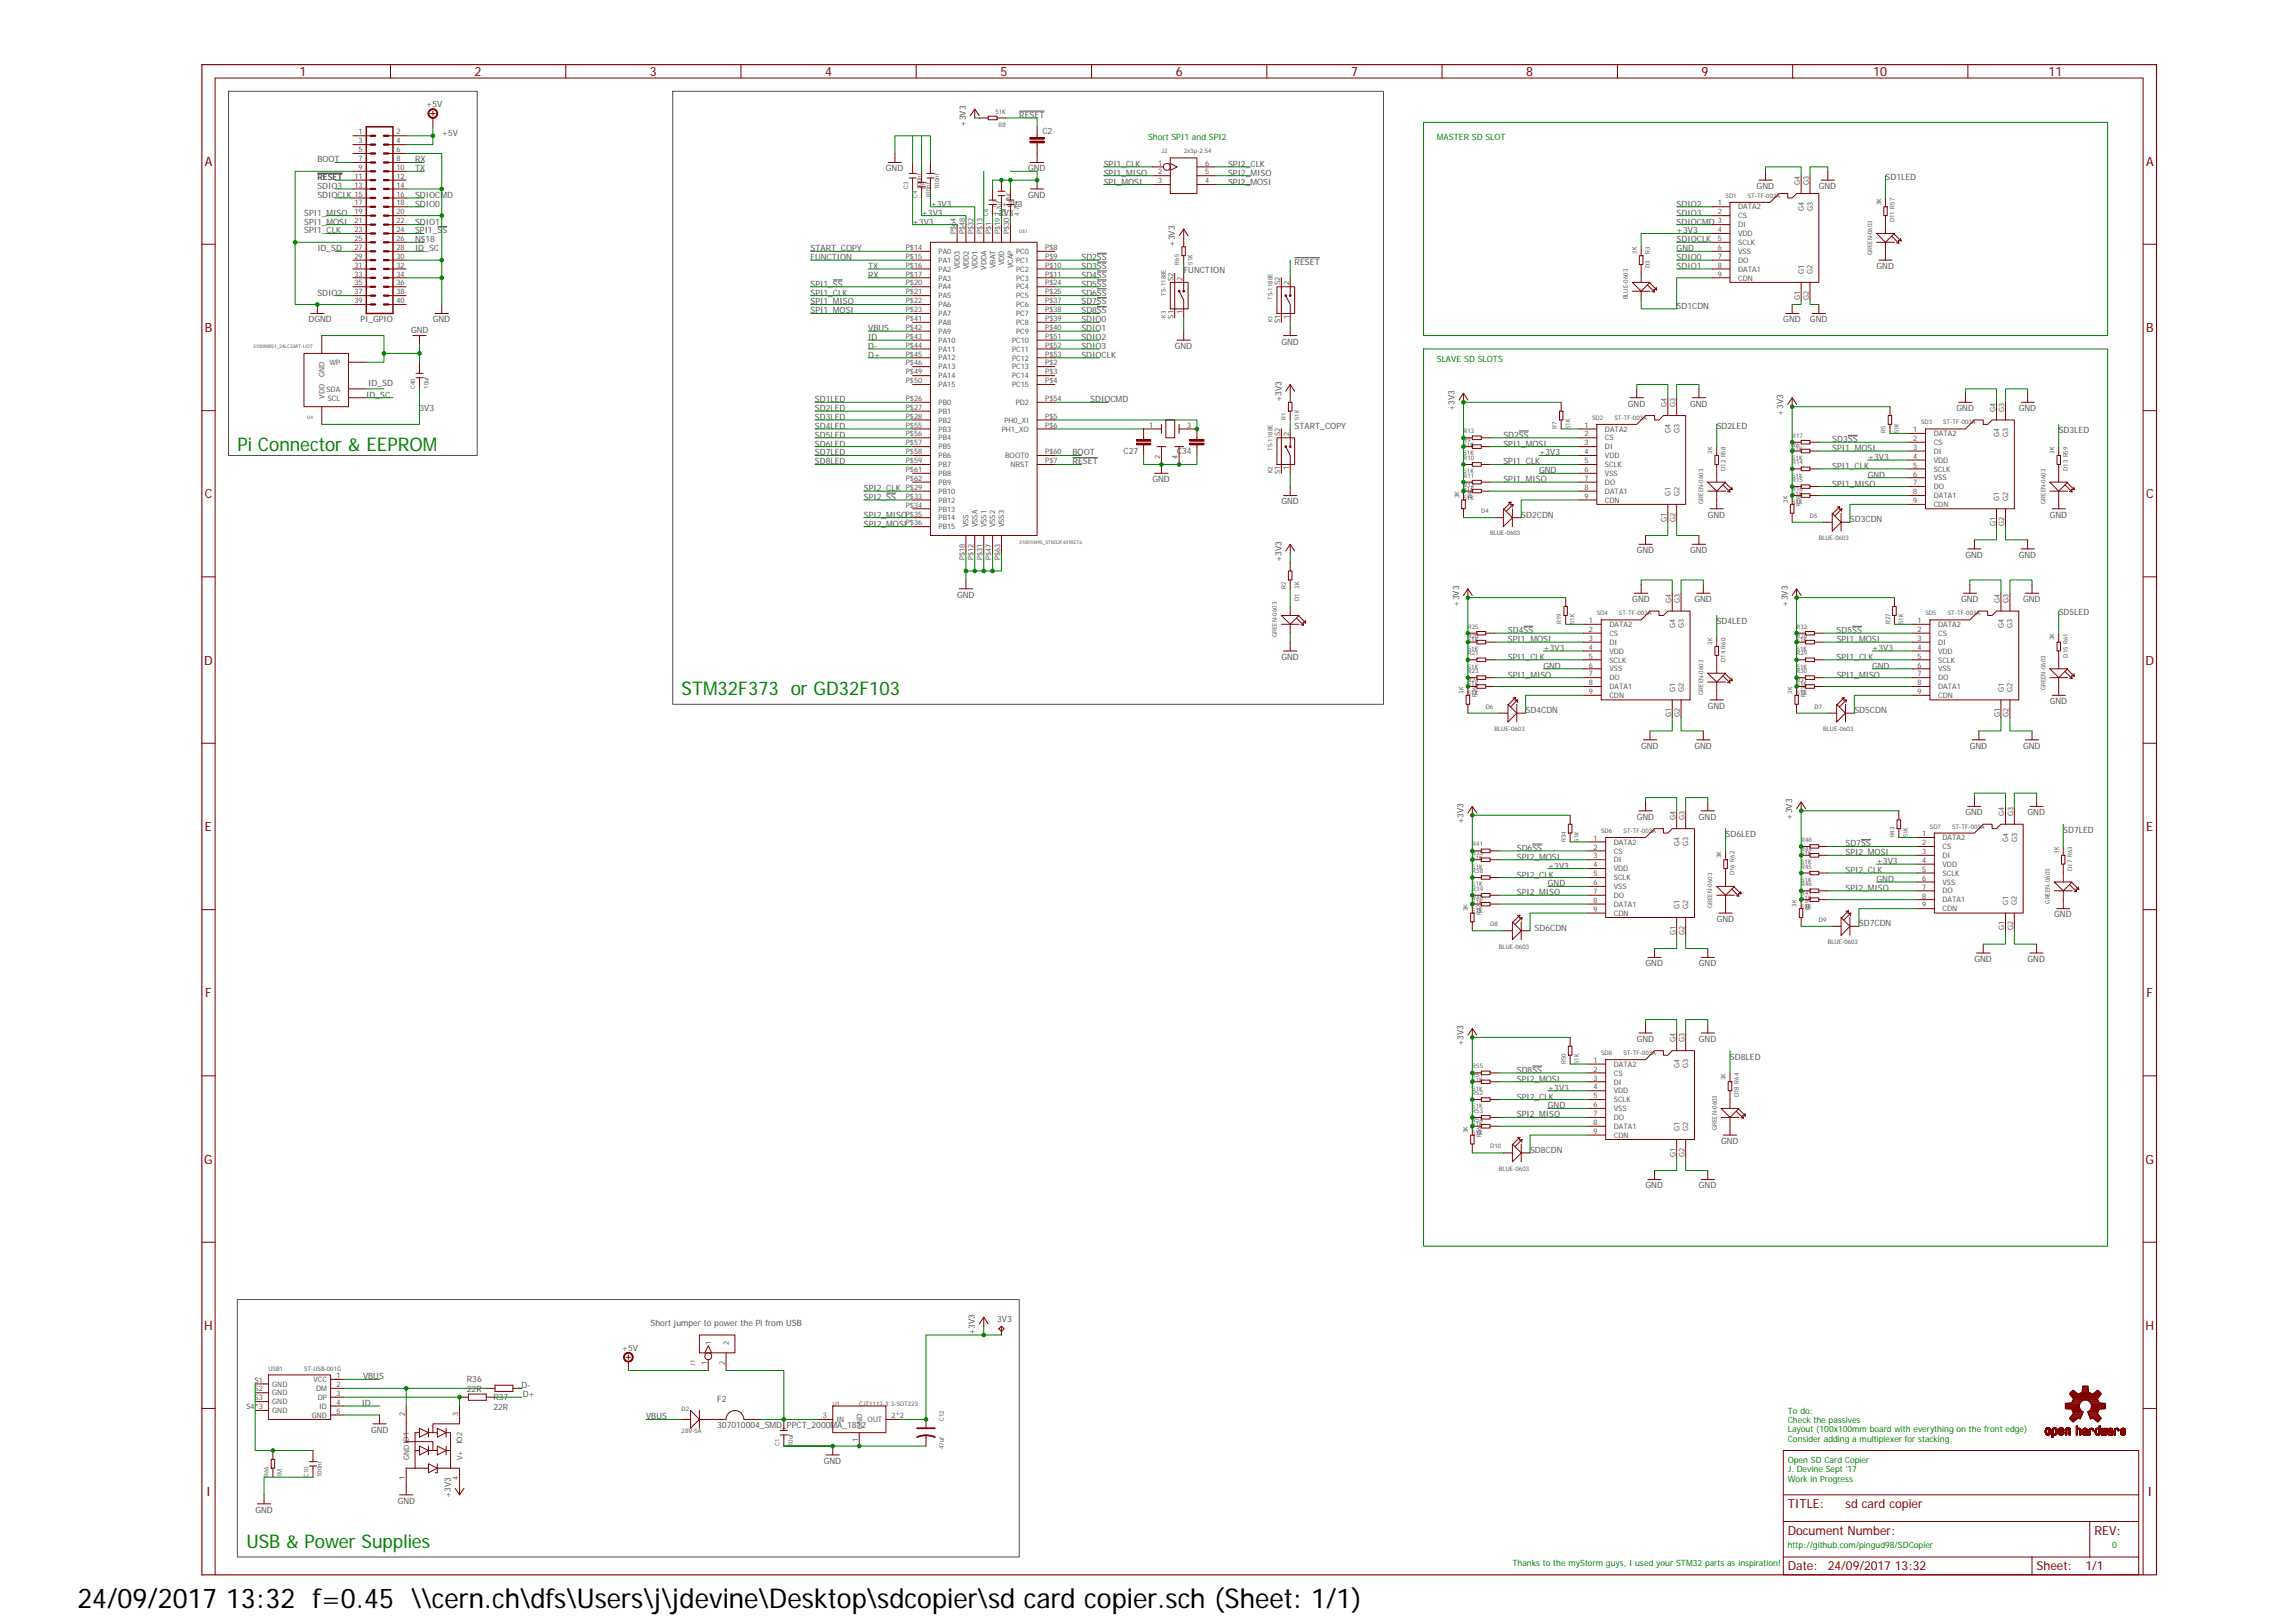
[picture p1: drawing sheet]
<svg xmlns="http://www.w3.org/2000/svg" width="297mm" height="210mm" viewBox="0 0 297 210" stroke-linecap="round" stroke-linejoin="round" font-family="sans-serif">
<defs><g id="words">
<text font-size="3.5" x="10" y="208">24/09/2017 13:32 f=0.45 \\cern.ch\dfs\Users\j\jdevine\Desktop\sdcopier\sd card copier.sch (Sheet: 1/1)</text>
<g font-size="2.4" fill="#008000">
<text x="30.7" y="58.4">Pi Connector &amp; EEPROM</text>
<text x="88.2" y="90">STM32F373 or GD32F103</text>
<text x="31.9" y="200.3">USB &amp; Power Supplies</text>
</g>
<g font-size="1.7" fill="#800000">
<text x="38.7" y="9.8">1</text>
<text x="61.4" y="9.8">2</text>
<text x="84.1" y="9.8">3</text>
<text x="106.8" y="9.8">4</text>
<text x="129.4" y="9.8">5</text>
<text x="152.1" y="9.8">6</text>
<text x="174.8" y="9.8">7</text>
<text x="197.5" y="9.8">8</text>
<text x="220.1" y="9.8">9</text>
<text x="242.3" y="9.8">10</text>
<text x="265" y="9.8">11</text>
<text x="26.5" y="21.4">A</text>
<text x="277.6" y="21.4">A</text>
<text x="26.5" y="43">B</text>
<text x="277.6" y="43">B</text>
<text x="26.5" y="64.5">C</text>
<text x="277.6" y="64.5">C</text>
<text x="26.4" y="86">D</text>
<text x="277.6" y="86">D</text>
<text x="26.5" y="107.5">E</text>
<text x="277.7" y="107.5">E</text>
<text x="26.6" y="129">F</text>
<text x="277.7" y="129">F</text>
<text x="26.4" y="150.6">G</text>
<text x="277.6" y="150.6">G</text>
<text x="26.4" y="172.1">H</text>
<text x="277.6" y="172.1">H</text>
<text x="26.7" y="193.6">I</text>
<text x="277.8" y="193.6">I</text>
</g>
<g font-size="1.6" fill="#800000">
<text x="231.3" y="195.1">TITLE:</text>
<text x="238.8" y="195.1">sd card copier</text>
<text x="231.3" y="203.2">Date:</text>
<text x="231.3" y="198.6">Document Number:</text>
<text x="236.5" y="203.2">24/09/2017 13:32</text>
<text x="263.5" y="203.2">Sheet:</text>
<text x="269.8" y="203.2">1/1</text>
<text x="271" y="198.6">REV:</text>
</g>
<g font-size="1.1" fill="#505050">
<text x="55.1" y="13.8">+5V</text>
<text x="57.1" y="17.6">+5V</text>
<text x="125" y="16.4" transform="rotate(-90 125 16.4)">+3V3</text>
<text x="131.9" y="15.3">RESET</text>
<text x="134.8" y="17.4">C2</text>
<text x="41.1" y="23.3">RESET</text>
<text x="41.1" y="21">BOOT</text>
<text x="53.7" y="22.2">TX</text>
<text x="53.7" y="21">RX</text>
<text x="114.6" y="22.2">GND</text>
<text x="133" y="22.2">GND</text>
<text x="142.8" y="23.9">SPI_MOSI</text>
<text x="142.8" y="21.6">SPI1_CLK</text>
<text x="142.8" y="22.7">SPI1_MISO</text>
<text x="158.9" y="23.9">SPI2_MOSI</text>
<text x="158.9" y="22.7">SPI2_MISO</text>
<text x="158.9" y="21.6">SPI2_CLK</text>
<text x="243.9" y="23.3">SD1LED</text>
<text x="39.3" y="27.9">SPI1_MISO</text>
<text x="39.3" y="29.1">SPI1_MOSI</text>
<text x="41.1" y="25.6">SDIOCLK</text>
<text x="41.1" y="24.4">SDIO3</text>
<text x="53.7" y="29.1">SDIO1</text>
<text x="53.7" y="26.8">SDIO0</text>
<text x="53.7" y="25.6">SDIOCMD</text>
<text x="118.1" y="29.1">+3V3</text>
<text x="119.2" y="27.9">+3V3</text>
<text x="120.4" y="26.8">+3V3</text>
<text x="128.4" y="27.9">+3V3</text>
<text x="129.6" y="26.8">+3V3</text>
<text x="133" y="25.6">GND</text>
<text x="216.9" y="29.1">SDIOCMD</text>
<text x="216.9" y="27.9">SDIO3</text>
<text x="216.9" y="26.8">SDIO2</text>
<text x="227.3" y="24.4">GND</text>
<text x="235.3" y="24.4">GND</text>
<text x="39.3" y="30.2">SPI1_CLK</text>
<text x="41.1" y="32.5">ID_SD</text>
<text x="53.7" y="32.5">ID_SC</text>
<text x="53.7" y="30.2">SPI1_SS</text>
<text x="53.7" y="31.3">N$18</text>
<text x="104.9" y="32.5">START_COPY</text>
<text x="104.9" y="33.7">FUNCTION</text>
<text x="112.3" y="34.8">TX</text>
<text x="112.3" y="35.9">RX</text>
<text x="139.9" y="33.7">SD2SS</text>
<text x="139.9" y="34.8">SD3SS</text>
<text x="139.9" y="35.9">SD4SS</text>
<text x="152" y="31.9" transform="rotate(-90 152 31.9)">+3V3</text>
<text x="153.1" y="35.4">FUNCTION</text>
<text x="167.5" y="34.2">RESET</text>
<text x="216.9" y="34.8">SDIO1</text>
<text x="216.9" y="33.7">SDIO0</text>
<text x="216.9" y="31.3">SDIOCLK</text>
<text x="216.9" y="30.2">+3V3</text>
<text x="216.9" y="32.5">GND</text>
<text x="242.8" y="34.8">GND</text>
<text x="39.9" y="41.7">DGND</text>
<text x="41.1" y="38.2">SDIO2</text>
<text x="46.6" y="41.7">PI_GPIO</text>
<text x="56" y="41.7">GND</text>
<text x="104.9" y="38.2">SPI1_CLK</text>
<text x="104.9" y="37.1">SPI1_SS</text>
<text x="104.9" y="39.4">SPI1_MISO</text>
<text x="104.9" y="40.6">SPI1_MOSI</text>
<text x="139.9" y="41.7">SDIO0</text>
<text x="139.9" y="37.1">SD5SS</text>
<text x="139.9" y="38.2">SD6SS</text>
<text x="139.9" y="40.6">SD8SS</text>
<text x="139.9" y="39.4">SD7SS</text>
<text x="216.9" y="40">SD1CDN</text>
<text x="230.7" y="41.7">GND</text>
<text x="234.2" y="41.7">GND</text>
<text x="53.2" y="43.1">GND</text>
<text x="112.3" y="42.8">VBUS</text>
<text x="112.3" y="44">ID</text>
<text x="112.3" y="45.1">D-</text>
<text x="112.3" y="46.3">D+</text>
<text x="139.9" y="42.8">SDIO1</text>
<text x="139.9" y="46.3">SDIOCLK</text>
<text x="139.9" y="45.1">SDIO3</text>
<text x="139.9" y="44">SDIO2</text>
<text x="152" y="45.1">GND</text>
<text x="165.8" y="44.6">GND</text>
<text x="47.4" y="51.5">ID_SC</text>
<text x="47.6" y="50">ID_SD</text>
<text x="54.3" y="53.2">3V3</text>
<text x="105.4" y="52">SD1LED</text>
<text x="105.4" y="53.2">SD2LED</text>
<text x="141.1" y="52">SDIOCMD</text>
<text x="165.8" y="52" transform="rotate(-90 165.8 52)">+3V3</text>
<text x="188.2" y="53.2" transform="rotate(-90 188.2 53.2)">+3V3</text>
<text x="210.6" y="52.6">GND</text>
<text x="218.6" y="52.6">GND</text>
<text x="230.7" y="53.8" transform="rotate(-90 230.7 53.8)">+3V3</text>
<text x="253.1" y="53.2">GND</text>
<text x="261.2" y="53.2">GND</text>
<text x="105.4" y="54.3">SD3LED</text>
<text x="105.4" y="55.5">SD4LED</text>
<text x="105.4" y="56.6">SD5LED</text>
<text x="105.4" y="57.8">SD6LED</text>
<text x="105.4" y="58.9">SD7LED</text>
<text x="138.8" y="58.9">BOOT</text>
<text x="145.4" y="58.8">C27</text>
<text x="152.2" y="58.8">C34</text>
<text x="167.5" y="55.5">START_COPY</text>
<text x="194.5" y="56.6">SD2SS</text>
<text x="194.5" y="57.8">SPI1_MOSI</text>
<text x="199.1" y="58.9">+3V3</text>
<text x="222.1" y="55.5">SD2LED</text>
<text x="237" y="57.2">SD3SS</text>
<text x="237" y="58.4">SPI1_MOSI</text>
<text x="241.6" y="59.5">+3V3</text>
<text x="266.3" y="56.1">SD3LED</text>
<text x="105.4" y="60.1">SD8LED</text>
<text x="111.8" y="63.5">SPI2_CLK</text>
<text x="111.8" y="64.7">SPI2_SS</text>
<text x="138.8" y="60.1">RESET</text>
<text x="149.1" y="62.4">GND</text>
<text x="165.8" y="65.3">GND</text>
<text x="194.5" y="60.1">SPI1_CLK</text>
<text x="194.5" y="62.4">SPI1_MISO</text>
<text x="199.1" y="61.2">GND</text>
<text x="237" y="60.7">SPI1_CLK</text>
<text x="237" y="62.9">SPI1_MISO</text>
<text x="241.6" y="61.8">GND</text>
<text x="111.8" y="68.1">SPI2_MOSI</text>
<text x="111.8" y="67">SPI2_MISO</text>
<text x="196.8" y="67">SD2CDN</text>
<text x="211.7" y="71.6">GND</text>
<text x="218.6" y="71.6">GND</text>
<text x="220.9" y="67">GND</text>
<text x="239.3" y="67.6">SD3CDN</text>
<text x="265.2" y="67">GND</text>
<text x="123.8" y="77.3">GND</text>
<text x="165.8" y="72.7" transform="rotate(-90 165.8 72.7)">+3V3</text>
<text x="211.2" y="77.9">GND</text>
<text x="219.2" y="77.9">GND</text>
<text x="253.7" y="77.9">GND</text>
<text x="254.3" y="72.2">GND</text>
<text x="261.2" y="72.2">GND</text>
<text x="261.7" y="77.9">GND</text>
<text x="188.8" y="78.5" transform="rotate(-90 188.8 78.5)">+3V3</text>
<text x="195.1" y="81.9">SD4SS</text>
<text x="195.1" y="83.1">SPI1_MOSI</text>
<text x="222.1" y="80.8">SD4LED</text>
<text x="231.3" y="78.5" transform="rotate(-90 231.3 78.5)">+3V3</text>
<text x="237.6" y="81.9">SD5SS</text>
<text x="237.6" y="83.1">SPI1_MOSI</text>
<text x="266.3" y="79.6">SD5LED</text>
<text x="165.8" y="85.4">GND</text>
<text x="195.1" y="85.4">SPI1_CLK</text>
<text x="195.1" y="87.7">SPI1_MISO</text>
<text x="199.7" y="84.2">+3V3</text>
<text x="199.7" y="86.5">GND</text>
<text x="237.6" y="85.4">SPI1_CLK</text>
<text x="237.6" y="87.7">SPI1_MISO</text>
<text x="242.2" y="84.2">+3V3</text>
<text x="242.2" y="86.5">GND</text>
<text x="197.4" y="92.3">SD4CDN</text>
<text x="220.9" y="91.7">GND</text>
<text x="239.9" y="92.3">SD5CDN</text>
<text x="265.2" y="91.1">GND</text>
<text x="212.3" y="96.9">GND</text>
<text x="219.2" y="96.9">GND</text>
<text x="254.8" y="96.9">GND</text>
<text x="261.7" y="96.9">GND</text>
<text x="189.3" y="106.6" transform="rotate(-90 189.3 106.6)">+3V3</text>
<text x="211.7" y="106.1">GND</text>
<text x="219.8" y="106.1">GND</text>
<text x="231.9" y="106.1" transform="rotate(-90 231.9 106.1)">+3V3</text>
<text x="254.3" y="105.5">GND</text>
<text x="262.3" y="105.5">GND</text>
<text x="266.9" y="107.8">SD7LED</text>
<text x="196.2" y="111.2">SPI2_MOSI</text>
<text x="196.2" y="113.5">SPI2_CLK</text>
<text x="196.2" y="110.1">SD6SS</text>
<text x="200.3" y="112.4">+3V3</text>
<text x="223.2" y="108.4">SD6LED</text>
<text x="238.8" y="109.5">SD7SS</text>
<text x="238.8" y="110.7">SPI2_MOSI</text>
<text x="238.8" y="112.9">SPI2_CLK</text>
<text x="242.8" y="111.8">+3V3</text>
<text x="196.2" y="115.8">SPI2_MISO</text>
<text x="200.3" y="114.7">GND</text>
<text x="222.1" y="119.3">GND</text>
<text x="238.8" y="115.3">SPI2_MISO</text>
<text x="240.5" y="119.8">SD7CDN</text>
<text x="242.8" y="114.1">GND</text>
<text x="265.8" y="118.7">GND</text>
<text x="198.5" y="120.4">SD6CDN</text>
<text x="212.9" y="125">GND</text>
<text x="219.8" y="125">GND</text>
<text x="255.4" y="124.4">GND</text>
<text x="262.3" y="124.4">GND</text>
<text x="189.3" y="135.4" transform="rotate(-90 189.3 135.4)">+3V3</text>
<text x="211.7" y="134.8">GND</text>
<text x="219.8" y="134.8">GND</text>
<text x="223.8" y="137.1">SD8LED</text>
<text x="196.2" y="140">SPI2_MOSI</text>
<text x="196.2" y="138.8">SD8SS</text>
<text x="196.2" y="142.3">SPI2_CLK</text>
<text x="200.3" y="141.1">+3V3</text>
<text x="200.3" y="143.4">GND</text>
<text x="196.2" y="144.6">SPI2_MISO</text>
<text x="197.9" y="149.2">SD8CDN</text>
<text x="222.7" y="148">GND</text>
<text x="212.9" y="153.8">GND</text>
<text x="219.8" y="153.8">GND</text>
<text x="84.2" y="171.6">Short jumper to power the Pi from USB</text>
<text x="126.1" y="172.7" transform="rotate(-90 126.1 172.7)">+3V3</text>
<text x="129" y="171">3V3</text>
<text x="47" y="178.5">VBUS</text>
<text x="60.4" y="178.8">R36</text>
<text x="67.5" y="179.6">D-</text>
<text x="80.4" y="174.7">+5V</text>
<text x="46.8" y="181.9">ID</text>
<text x="48" y="185.4">GND</text>
<text x="60.4" y="180.1">22R</text>
<text x="63.8" y="182.4">22R</text>
<text x="63.8" y="181.1">R37</text>
<text x="67.6" y="180.8">D+</text>
<text x="83.6" y="183.6">VBUS</text>
<text x="92.8" y="184.8">307010004_SMD_PPCT_2000MA_1812</text>
<text x="92.8" y="181.3">F2</text>
<text x="106.6" y="189.4">GND</text>
<text x="33.1" y="195.7">GND</text>
<text x="51.5" y="194.6">GND</text>
<text x="58.3" y="193.8" transform="rotate(-90 58.3 193.8)">+3V3</text>
</g>
<g font-size="1.1" fill="#008000">
<text x="148.5" y="18.1">Short SPI1 and SPI2</text>
<text x="185.9" y="18.1">MASTER SD SLOT</text>
<text x="185.9" y="46.9">SLAVE SD SLOTS</text>
<text x="231.3" y="182.9">To do:</text>
<text x="231.3" y="184.1">Check the passives</text>
<text x="231.3" y="185.3">Layout (100x100mm board with everything on the front edge)</text>
<text x="231.3" y="189.3">Open SD Card Copier</text>
<text x="231.3" y="190.5">J. Devine Sept '17</text>
<text x="231.3" y="191.7">Work in Progress</text>
<text x="231.3" y="186.5">Consider adding a multiplexer for stacking</text>
<text x="195.7" y="202.6">Thanks to the myStorm guys, I used your STM32 parts as inspiration!</text>
<text x="231.3" y="200.3">http://github.com/pingud98/SDCopier</text>
<text x="273.2" y="200.3">0</text>
</g>
<g font-size="1" fill="#505050">
<text x="46.4" y="17.4">1</text>
<text x="51.3" y="17.4">2</text>
<text x="45.8" y="23.2">11</text>
<text x="46.4" y="18.5">3</text>
<text x="46.4" y="19.7">5</text>
<text x="46.4" y="20.8">7</text>
<text x="46.4" y="22">9</text>
<text x="51.3" y="18.5">4</text>
<text x="51.3" y="19.7">6</text>
<text x="51.3" y="20.8">8</text>
<text x="51.3" y="22">10</text>
<text x="51.3" y="23.2">12</text>
<text x="149.8" y="21.4">1</text>
<text x="149.8" y="22.6">2</text>
<text x="149.8" y="23.7">3</text>
<text x="155.9" y="22.6">5</text>
<text x="155.9" y="21.4">6</text>
<text x="155.9" y="23.7">4</text>
<text x="232.9" y="24" transform="rotate(-90 232.9 24)">G4</text>
<text x="234" y="24" transform="rotate(-90 234 24)">G3</text>
<text x="45.8" y="24.3">13</text>
<text x="45.8" y="25.4">15</text>
<text x="45.8" y="26.6">17</text>
<text x="45.8" y="27.7">19</text>
<text x="45.8" y="28.9">21</text>
<text x="51.3" y="24.3">14</text>
<text x="51.3" y="25.4">16</text>
<text x="51.3" y="26.6">18</text>
<text x="51.3" y="27.7">20</text>
<text x="51.3" y="28.9">22</text>
<text x="222.2" y="26.6">1</text>
<text x="222.2" y="27.7">2</text>
<text x="222.2" y="28.9">3</text>
<text x="224.9" y="27.1">DATA2</text>
<text x="224.9" y="28.3">CS</text>
<text x="224.9" y="29.4">DI</text>
<text x="233.4" y="27.3" transform="rotate(-90 233.4 27.3)">G4</text>
<text x="234.5" y="27.3" transform="rotate(-90 234.5 27.3)">G3</text>
<text x="45.8" y="30">23</text>
<text x="45.8" y="31.2">25</text>
<text x="45.8" y="32.3">27</text>
<text x="45.8" y="33.5">29</text>
<text x="45.8" y="34.6">31</text>
<text x="45.8" y="35.8">33</text>
<text x="51.3" y="30">24</text>
<text x="51.3" y="31.2">26</text>
<text x="51.3" y="32.3">28</text>
<text x="51.3" y="33.5">30</text>
<text x="51.3" y="34.6">32</text>
<text x="51.3" y="35.8">34</text>
<text x="117.2" y="32.3">P$14</text>
<text x="117.2" y="33.5">P$15</text>
<text x="117.2" y="34.7">P$16</text>
<text x="117.2" y="35.8">P$17</text>
<text x="121.4" y="32.9">PA0</text>
<text x="121.4" y="34">PA1</text>
<text x="121.4" y="35.1">PA2</text>
<text x="123.7" y="30.3" transform="rotate(-90 123.7 30.3)">P$64</text>
<text x="124.2" y="34.8" transform="rotate(-90 124.2 34.8)">VDD3</text>
<text x="124.8" y="30.3" transform="rotate(-90 124.8 30.3)">P$48</text>
<text x="125.3" y="34.8" transform="rotate(-90 125.3 34.8)">VDD2</text>
<text x="126" y="30.3" transform="rotate(-90 126 30.3)">P$32</text>
<text x="126.5" y="34.8" transform="rotate(-90 126.5 34.8)">VDD1</text>
<text x="127.1" y="30.3" transform="rotate(-90 127.1 30.3)">P$13</text>
<text x="127.6" y="34.9" transform="rotate(-90 127.6 34.9)">VDDA</text>
<text x="128.2" y="30.3" transform="rotate(-90 128.2 30.3)">P$1</text>
<text x="128.8" y="34.7" transform="rotate(-90 128.8 34.7)">VBAT</text>
<text x="129.4" y="30.3" transform="rotate(-90 129.4 30.3)">P$19</text>
<text x="129.9" y="34.3" transform="rotate(-90 129.9 34.3)">VDD</text>
<text x="130.6" y="30.3" transform="rotate(-90 130.6 30.3)">P$30</text>
<text x="131.1" y="34.7" transform="rotate(-90 131.1 34.7)">VCAP</text>
<text x="131.5" y="32.9">PC0</text>
<text x="131.5" y="34">PC1</text>
<text x="131.5" y="35.2">PC2</text>
<text x="135.2" y="32.3">P$8</text>
<text x="135.2" y="33.5">P$9</text>
<text x="135.2" y="34.7">P$10</text>
<text x="135.2" y="35.8">P$11</text>
<text x="222.2" y="30">4</text>
<text x="222.2" y="31.2">5</text>
<text x="222.2" y="32.3">6</text>
<text x="222.2" y="33.5">7</text>
<text x="222.2" y="34.7">8</text>
<text x="222.2" y="35.8">9</text>
<text x="224.9" y="30.5">VDD</text>
<text x="224.9" y="31.7">SCLK</text>
<text x="224.9" y="32.9">VSS</text>
<text x="224.9" y="34">DO</text>
<text x="224.9" y="35.1">DATA1</text>
<text x="233.4" y="35.5" transform="rotate(-90 233.4 35.5)">G1</text>
<text x="234.5" y="35.5" transform="rotate(-90 234.5 35.5)">G2</text>
<text x="45.8" y="36.9">35</text>
<text x="45.8" y="38.1">37</text>
<text x="45.8" y="39.2">39</text>
<text x="51.3" y="36.9">36</text>
<text x="51.3" y="38.1">38</text>
<text x="51.3" y="39.2">40</text>
<text x="117.2" y="36.9">P$20</text>
<text x="117.2" y="38.1">P$21</text>
<text x="117.2" y="39.2">P$22</text>
<text x="117.2" y="40.4">P$23</text>
<text x="117.2" y="41.5">P$41</text>
<text x="121.4" y="36.3">PA3</text>
<text x="121.4" y="37.4">PA4</text>
<text x="121.4" y="38.6">PA5</text>
<text x="121.4" y="39.8">PA6</text>
<text x="121.4" y="40.9">PA7</text>
<text x="131.5" y="36.3">PC3</text>
<text x="131.5" y="37.4">PC4</text>
<text x="131.5" y="38.6">PC5</text>
<text x="131.5" y="39.8">PC6</text>
<text x="131.5" y="40.9">PC7</text>
<text x="135.2" y="36.9">P$24</text>
<text x="135.2" y="38.1">P$25</text>
<text x="135.2" y="39.2">P$37</text>
<text x="135.2" y="40.4">P$38</text>
<text x="135.2" y="41.5">P$39</text>
<text x="151.8" y="41.2" transform="rotate(-90 151.8 41.2)">S1</text>
<text x="151.8" y="36.4" transform="rotate(-90 151.8 36.4)">S2</text>
<text x="153" y="40.7" transform="rotate(-90 153 40.7)">1</text>
<text x="153" y="36.4" transform="rotate(-90 153 36.4)">2</text>
<text x="165.6" y="41.8" transform="rotate(-90 165.6 41.8)">S1</text>
<text x="165.6" y="36.9" transform="rotate(-90 165.6 36.9)">S2</text>
<text x="166.8" y="41.2" transform="rotate(-90 166.8 41.2)">1</text>
<text x="166.8" y="36.9" transform="rotate(-90 166.8 36.9)">2</text>
<text x="224.9" y="36.3">CDN</text>
<text x="232.9" y="38.8" transform="rotate(-90 232.9 38.8)">G1</text>
<text x="234" y="38.8" transform="rotate(-90 234 38.8)">G2</text>
<text x="42.6" y="47.2">WP</text>
<text x="117.2" y="42.7">P$42</text>
<text x="117.2" y="43.8">P$43</text>
<text x="117.2" y="45">P$44</text>
<text x="117.2" y="46.1">P$45</text>
<text x="117.2" y="47.3">P$46</text>
<text x="121.4" y="42">PA8</text>
<text x="121.4" y="43.2">PA9</text>
<text x="121.4" y="44.3">PA10</text>
<text x="121.4" y="45.5">PA11</text>
<text x="121.4" y="46.6">PA12</text>
<text x="121.4" y="47.8">PA13</text>
<text x="130.9" y="44.3">PC10</text>
<text x="130.9" y="45.5">PC11</text>
<text x="130.9" y="46.7">PC12</text>
<text x="130.9" y="47.8">PC13</text>
<text x="131.5" y="42.1">PC8</text>
<text x="131.5" y="43.2">PC9</text>
<text x="135.2" y="42.7">P$40</text>
<text x="135.2" y="43.8">P$51</text>
<text x="135.2" y="45">P$52</text>
<text x="135.2" y="46.1">P$53</text>
<text x="135.2" y="47.3">P$2</text>
<text x="42" y="51.6" transform="rotate(-90 42 51.6)">VDD</text>
<text x="42" y="48.7" transform="rotate(-90 42 48.7)">GND</text>
<text x="42.2" y="50.7">SDA</text>
<text x="42.4" y="51.8">SCL</text>
<text x="117.2" y="51.9">P$26</text>
<text x="117.2" y="53">P$27</text>
<text x="117.2" y="48.4">P$49</text>
<text x="117.2" y="49.6">P$50</text>
<text x="121.4" y="52.4">PB0</text>
<text x="121.4" y="53.5">PB1</text>
<text x="121.4" y="48.9">PA14</text>
<text x="121.4" y="50.1">PA15</text>
<text x="130.9" y="48.9">PC14</text>
<text x="130.9" y="50.1">PC15</text>
<text x="131.4" y="52.4">PD2</text>
<text x="135.2" y="51.9">P$54</text>
<text x="135.2" y="48.4">P$3</text>
<text x="135.2" y="49.6">P$4</text>
<text x="215.6" y="52.7" transform="rotate(-90 215.6 52.7)">G4</text>
<text x="216.8" y="52.7" transform="rotate(-90 216.8 52.7)">G3</text>
<text x="258.1" y="53.3" transform="rotate(-90 258.1 53.3)">G4</text>
<text x="259.3" y="53.3" transform="rotate(-90 259.3 53.3)">G3</text>
<text x="117.2" y="54.2">P$28</text>
<text x="117.2" y="55.3">P$55</text>
<text x="117.2" y="56.5">P$56</text>
<text x="117.2" y="57.6">P$57</text>
<text x="117.2" y="58.8">P$58</text>
<text x="117.2" y="59.9">P$59</text>
<text x="121.4" y="54.7">PB2</text>
<text x="121.4" y="55.8">PB3</text>
<text x="121.4" y="57">PB4</text>
<text x="121.4" y="58.1">PB5</text>
<text x="121.4" y="59.3">PB6</text>
<text x="129.6" y="55.8">PH1_XO</text>
<text x="129.9" y="54.7">PH0_XI</text>
<text x="130" y="59.3">BOOT0</text>
<text x="135.2" y="58.8">P$60</text>
<text x="135.2" y="59.9">P$7</text>
<text x="135.2" y="54.2">P$5</text>
<text x="135.2" y="55.3">P$6</text>
<text x="148.7" y="55.3">1</text>
<text x="150.1" y="59.4" transform="rotate(-90 150.1 59.4)">2</text>
<text x="152.4" y="59.4" transform="rotate(-90 152.4 59.4)">4</text>
<text x="153.6" y="55.3">3</text>
<text x="165.6" y="56.5" transform="rotate(-90 165.6 56.5)">S2</text>
<text x="166.8" y="56.5" transform="rotate(-90 166.8 56.5)">2</text>
<text x="205" y="55.3">1</text>
<text x="205" y="56.5">2</text>
<text x="205" y="57.6">3</text>
<text x="205" y="58.8">4</text>
<text x="205" y="59.9">5</text>
<text x="207.6" y="55.8">DATA2</text>
<text x="207.6" y="57">CS</text>
<text x="207.6" y="58.1">DI</text>
<text x="207.6" y="59.3">VDD</text>
<text x="216.1" y="56" transform="rotate(-90 216.1 56)">G4</text>
<text x="217.3" y="56" transform="rotate(-90 217.3 56)">G3</text>
<text x="247.5" y="55.9">1</text>
<text x="247.5" y="57">2</text>
<text x="247.5" y="58.2">3</text>
<text x="247.5" y="59.4">4</text>
<text x="250.2" y="56.4">DATA2</text>
<text x="250.2" y="57.6">CS</text>
<text x="250.2" y="58.7">DI</text>
<text x="250.2" y="59.9">VDD</text>
<text x="258.7" y="56.6" transform="rotate(-90 258.7 56.6)">G4</text>
<text x="259.8" y="56.6" transform="rotate(-90 259.8 56.6)">G3</text>
<text x="117.2" y="61.1">P$61</text>
<text x="117.2" y="62.2">P$62</text>
<text x="117.2" y="63.4">P$29</text>
<text x="117.2" y="64.5">P$33</text>
<text x="117.2" y="65.7">P$34</text>
<text x="121.4" y="60.4">PB7</text>
<text x="121.4" y="61.6">PB8</text>
<text x="121.4" y="62.7">PB9</text>
<text x="121.4" y="63.9">PB10</text>
<text x="121.4" y="65">PB12</text>
<text x="130.7" y="60.4">NRST</text>
<text x="165.6" y="61.3" transform="rotate(-90 165.6 61.3)">S1</text>
<text x="166.8" y="60.8" transform="rotate(-90 166.8 60.8)">1</text>
<text x="205" y="61.1">6</text>
<text x="205" y="62.2">7</text>
<text x="205" y="63.4">8</text>
<text x="205" y="64.5">9</text>
<text x="207.6" y="60.4">SCLK</text>
<text x="207.6" y="61.6">VSS</text>
<text x="207.6" y="62.7">DO</text>
<text x="207.6" y="63.9">DATA1</text>
<text x="207.6" y="65">CDN</text>
<text x="216.1" y="64.2" transform="rotate(-90 216.1 64.2)">G1</text>
<text x="217.3" y="64.2" transform="rotate(-90 217.3 64.2)">G2</text>
<text x="247.5" y="60.5">5</text>
<text x="247.5" y="61.7">6</text>
<text x="247.5" y="62.8">7</text>
<text x="247.5" y="63.9">8</text>
<text x="247.5" y="65.1">9</text>
<text x="250.2" y="61">SCLK</text>
<text x="250.2" y="62.1">VSS</text>
<text x="250.2" y="63.3">DO</text>
<text x="250.2" y="64.5">DATA1</text>
<text x="250.2" y="65.6">CDN</text>
<text x="258.7" y="64.8" transform="rotate(-90 258.7 64.8)">G1</text>
<text x="259.8" y="64.8" transform="rotate(-90 259.8 64.8)">G2</text>
<text x="117.2" y="66.8">P$35</text>
<text x="117.2" y="68">P$36</text>
<text x="121.4" y="66.2">PB13</text>
<text x="121.4" y="67.3">PB14</text>
<text x="121.4" y="68.5">PB15</text>
<text x="125.3" y="68.2" transform="rotate(-90 125.3 68.2)">VSS</text>
<text x="126.5" y="68.2" transform="rotate(-90 126.5 68.2)">VSSA</text>
<text x="127.6" y="68.2" transform="rotate(-90 127.6 68.2)">VSS1</text>
<text x="128.8" y="68.2" transform="rotate(-90 128.8 68.2)">VSS2</text>
<text x="129.9" y="68.2" transform="rotate(-90 129.9 68.2)">VSS3</text>
<text x="215.6" y="67.5" transform="rotate(-90 215.6 67.5)">G1</text>
<text x="216.8" y="67.5" transform="rotate(-90 216.8 67.5)">G2</text>
<text x="258.1" y="68.1" transform="rotate(-90 258.1 68.1)">G1</text>
<text x="259.3" y="68.1" transform="rotate(-90 259.3 68.1)">G2</text>
<text x="124.8" y="72.5" transform="rotate(-90 124.8 72.5)">P$18</text>
<text x="126" y="72.5" transform="rotate(-90 126 72.5)">P$12</text>
<text x="127.1" y="72.5" transform="rotate(-90 127.1 72.5)">P$31</text>
<text x="128.2" y="72.5" transform="rotate(-90 128.2 72.5)">P$47</text>
<text x="129.4" y="72.5" transform="rotate(-90 129.4 72.5)">P$63</text>
<text x="216.2" y="78" transform="rotate(-90 216.2 78)">G4</text>
<text x="217.3" y="78" transform="rotate(-90 217.3 78)">G3</text>
<text x="258.7" y="78" transform="rotate(-90 258.7 78)">G4</text>
<text x="259.9" y="78" transform="rotate(-90 259.9 78)">G3</text>
<text x="205.6" y="80.6">1</text>
<text x="205.6" y="81.8">2</text>
<text x="205.6" y="82.9">3</text>
<text x="208.2" y="81.1">DATA2</text>
<text x="208.2" y="82.3">CS</text>
<text x="208.2" y="83.4">DI</text>
<text x="216.7" y="81.3" transform="rotate(-90 216.7 81.3)">G4</text>
<text x="217.8" y="81.3" transform="rotate(-90 217.8 81.3)">G3</text>
<text x="248.1" y="80.6">1</text>
<text x="248.1" y="81.8">2</text>
<text x="248.1" y="82.9">3</text>
<text x="250.7" y="81.1">DATA2</text>
<text x="250.7" y="82.3">CS</text>
<text x="250.7" y="83.4">DI</text>
<text x="259.2" y="81.3" transform="rotate(-90 259.2 81.3)">G4</text>
<text x="260.4" y="81.3" transform="rotate(-90 260.4 81.3)">G3</text>
<text x="205.6" y="84.1">4</text>
<text x="205.6" y="85.2">5</text>
<text x="205.6" y="86.4">6</text>
<text x="205.6" y="87.5">7</text>
<text x="205.6" y="88.7">8</text>
<text x="205.6" y="89.8">9</text>
<text x="208.2" y="84.6">VDD</text>
<text x="208.2" y="85.7">SCLK</text>
<text x="208.2" y="86.9">VSS</text>
<text x="208.2" y="88">DO</text>
<text x="208.2" y="89.2">DATA1</text>
<text x="216.7" y="89.5" transform="rotate(-90 216.7 89.5)">G1</text>
<text x="217.8" y="89.5" transform="rotate(-90 217.8 89.5)">G2</text>
<text x="248.1" y="84.1">4</text>
<text x="248.1" y="85.2">5</text>
<text x="248.1" y="86.4">6</text>
<text x="248.1" y="87.5">7</text>
<text x="248.1" y="88.7">8</text>
<text x="248.1" y="89.8">9</text>
<text x="250.7" y="84.6">VDD</text>
<text x="250.7" y="85.7">SCLK</text>
<text x="250.7" y="86.9">VSS</text>
<text x="250.7" y="88">DO</text>
<text x="250.7" y="89.2">DATA1</text>
<text x="259.2" y="89.5" transform="rotate(-90 259.2 89.5)">G1</text>
<text x="260.4" y="89.5" transform="rotate(-90 260.4 89.5)">G2</text>
<text x="208.2" y="90.3">CDN</text>
<text x="216.2" y="92.8" transform="rotate(-90 216.2 92.8)">G1</text>
<text x="217.3" y="92.8" transform="rotate(-90 217.3 92.8)">G2</text>
<text x="250.7" y="90.3">CDN</text>
<text x="258.7" y="92.8" transform="rotate(-90 258.7 92.8)">G1</text>
<text x="259.9" y="92.8" transform="rotate(-90 259.9 92.8)">G2</text>
<text x="216.8" y="106.2" transform="rotate(-90 216.8 106.2)">G4</text>
<text x="217.9" y="106.2" transform="rotate(-90 217.9 106.2)">G3</text>
<text x="259.3" y="105.6" transform="rotate(-90 259.3 105.6)">G4</text>
<text x="260.4" y="105.6" transform="rotate(-90 260.4 105.6)">G3</text>
<text x="206.1" y="108.8">1</text>
<text x="206.1" y="109.9">2</text>
<text x="206.1" y="111.1">3</text>
<text x="206.1" y="112.2">4</text>
<text x="206.1" y="113.4">5</text>
<text x="208.8" y="109.3">DATA2</text>
<text x="208.8" y="110.4">CS</text>
<text x="208.8" y="111.6">DI</text>
<text x="208.8" y="112.7">VDD</text>
<text x="208.8" y="113.9">SCLK</text>
<text x="217.3" y="109.5" transform="rotate(-90 217.3 109.5)">G4</text>
<text x="218.4" y="109.5" transform="rotate(-90 218.4 109.5)">G3</text>
<text x="248.7" y="108.2">1</text>
<text x="248.7" y="109.3">2</text>
<text x="248.7" y="110.5">3</text>
<text x="248.7" y="111.7">4</text>
<text x="248.7" y="112.8">5</text>
<text x="248.7" y="113.9">6</text>
<text x="251.3" y="108.7">DATA2</text>
<text x="251.3" y="109.9">CS</text>
<text x="251.3" y="111">DI</text>
<text x="251.3" y="112.1">VDD</text>
<text x="251.3" y="113.3">SCLK</text>
<text x="259.8" y="108.9" transform="rotate(-90 259.8 108.9)">G4</text>
<text x="261" y="108.9" transform="rotate(-90 261 108.9)">G3</text>
<text x="206.1" y="114.5">6</text>
<text x="206.1" y="115.7">7</text>
<text x="206.1" y="116.8">8</text>
<text x="206.1" y="118">9</text>
<text x="208.8" y="115">VSS</text>
<text x="208.8" y="116.2">DO</text>
<text x="208.8" y="117.3">DATA1</text>
<text x="208.8" y="118.5">CDN</text>
<text x="217.3" y="117.6" transform="rotate(-90 217.3 117.6)">G1</text>
<text x="218.4" y="117.6" transform="rotate(-90 218.4 117.6)">G2</text>
<text x="248.7" y="115.1">7</text>
<text x="248.7" y="116.2">8</text>
<text x="248.7" y="117.4">9</text>
<text x="251.3" y="114.4">VSS</text>
<text x="251.3" y="115.6">DO</text>
<text x="251.3" y="116.8">DATA1</text>
<text x="251.3" y="117.9">CDN</text>
<text x="259.8" y="117.1" transform="rotate(-90 259.8 117.1)">G1</text>
<text x="260.9" y="117.1" transform="rotate(-90 260.9 117.1)">G2</text>
<text x="216.8" y="120.9" transform="rotate(-90 216.8 120.9)">G1</text>
<text x="217.9" y="120.9" transform="rotate(-90 217.9 120.9)">G2</text>
<text x="259.3" y="120.4" transform="rotate(-90 259.3 120.4)">G1</text>
<text x="260.4" y="120.4" transform="rotate(-90 260.4 120.4)">G2</text>
<text x="206.1" y="137.5">1</text>
<text x="216.8" y="134.9" transform="rotate(-90 216.8 134.9)">G4</text>
<text x="217.9" y="134.9" transform="rotate(-90 217.9 134.9)">G3</text>
<text x="206.1" y="138.7">2</text>
<text x="206.1" y="139.8">3</text>
<text x="206.1" y="140.9">4</text>
<text x="206.1" y="142.1">5</text>
<text x="206.1" y="143.3">6</text>
<text x="208.8" y="138">DATA2</text>
<text x="208.8" y="139.1">CS</text>
<text x="208.8" y="140.3">DI</text>
<text x="208.8" y="141.5">VDD</text>
<text x="208.8" y="142.6">SCLK</text>
<text x="208.8" y="143.8">VSS</text>
<text x="217.3" y="138.2" transform="rotate(-90 217.3 138.2)">G4</text>
<text x="218.4" y="138.2" transform="rotate(-90 218.4 138.2)">G3</text>
<text x="206.1" y="144.4">7</text>
<text x="206.1" y="145.5">8</text>
<text x="206.1" y="146.7">9</text>
<text x="208.8" y="144.9">DO</text>
<text x="208.8" y="146.1">DATA1</text>
<text x="208.8" y="147.2">CDN</text>
<text x="216.8" y="149.7" transform="rotate(-90 216.8 149.7)">G1</text>
<text x="217.3" y="146.4" transform="rotate(-90 217.3 146.4)">G1</text>
<text x="217.9" y="149.7" transform="rotate(-90 217.9 149.7)">G2</text>
<text x="218.4" y="146.4" transform="rotate(-90 218.4 146.4)">G2</text>
<text x="92" y="174" transform="rotate(-90 92 174)">1</text>
<text x="94.3" y="174" transform="rotate(-90 94.3 174)">2</text>
<text x="32.9" y="178.9">S1</text>
<text x="35.2" y="179.4">GND</text>
<text x="40.6" y="178.8">VCC</text>
<text x="40.9" y="180">DM</text>
<text x="43.5" y="178.3">1</text>
<text x="43.5" y="179.5">2</text>
<text x="91.5" y="176.6" transform="rotate(-90 91.5 176.6)">1</text>
<text x="93.8" y="176.6" transform="rotate(-90 93.8 176.6)">2</text>
<text x="31.9" y="182.3">S4*3</text>
<text x="32.9" y="180">S2</text>
<text x="32.9" y="181.2">S3</text>
<text x="35.2" y="182.8">GND</text>
<text x="35.2" y="180.5">GND</text>
<text x="35.2" y="181.7">GND</text>
<text x="40.3" y="183.4">GND</text>
<text x="41.1" y="181.1">DP</text>
<text x="41.3" y="182.3">ID</text>
<text x="43.5" y="180.6">3</text>
<text x="43.5" y="181.8">4</text>
<text x="43.5" y="182.9">5</text>
<text x="52.4" y="183.2" transform="rotate(-90 52.4 183.2)">2</text>
<text x="59.3" y="183.2" transform="rotate(-90 59.3 183.2)">3</text>
<text x="106.5" y="183.5">3</text>
<text x="108.2" y="184">IN</text>
<text x="111.5" y="184.9" transform="rotate(-90 111.5 184.9)">GND</text>
<text x="112.2" y="184">OUT</text>
<text x="115.4" y="183.5">2*2</text>
<text x="52.4" y="191.5" transform="rotate(-90 52.4 191.5)">1</text>
<text x="52.9" y="188.9" transform="rotate(-90 52.9 188.9)">GNDIO1</text>
<text x="59.3" y="191.5" transform="rotate(-90 59.3 191.5)">4</text>
<text x="59.8" y="186.9" transform="rotate(-90 59.8 186.9)">IO2</text>
<text x="59.8" y="188.9" transform="rotate(-90 59.8 188.9)">V+</text>
<text x="111" y="186.6" transform="rotate(-90 111 186.6)">1</text>
</g>
<g font-size=".8" fill="#505050">
<text x="128.8" y="14.7">51K</text>
<text x="129.2" y="16.4">R8</text>
<text x="150.3" y="19.9">J2</text>
<text x="153.1" y="19.9">2x3p-2.54</text>
<text x="117.5" y="24.4" transform="rotate(-90 117.5 24.4)">C3</text>
<text x="118.6" y="25.6" transform="rotate(-90 118.6 25.6)">C4</text>
<text x="119.2" y="24.4" transform="rotate(-90 119.2 24.4)">100nf</text>
<text x="119.8" y="24.4" transform="rotate(-90 119.8 24.4)">C5</text>
<text x="120.4" y="25.6" transform="rotate(-90 120.4 25.6)">100nf</text>
<text x="121.5" y="24.4" transform="rotate(-90 121.5 24.4)">100nf</text>
<text x="127.8" y="27.9" transform="rotate(-90 127.8 27.9)">C6</text>
<text x="129" y="26.8" transform="rotate(-90 129 26.8)">C7</text>
<text x="129.6" y="27.9" transform="rotate(-90 129.6 27.9)">4.7uf</text>
<text x="130.1" y="27.9" transform="rotate(-90 130.1 27.9)">C8</text>
<text x="130.7" y="26.8" transform="rotate(-90 130.7 26.8)">4.7uf</text>
<text x="131.9" y="27.9" transform="rotate(-90 131.9 27.9)">4.7uf</text>
<text x="223.2" y="25.6">SD1</text>
<text x="226.1" y="25.6">ST-TF-003A</text>
<text x="243.3" y="26.5" transform="rotate(-90 243.3 26.5)">3K</text>
<text x="245.1" y="28.8" transform="rotate(-90 245.1 28.8)">D11 R57</text>
<text x="152.5" y="34.2" transform="rotate(-90 152.5 34.2)">R65</text>
<text x="154.3" y="34.2" transform="rotate(-90 154.3 34.2)">51K</text>
<text x="211.7" y="32.8" transform="rotate(-90 211.7 32.8)">3K</text>
<text x="213.5" y="34.6" transform="rotate(-90 213.5 34.6)">D3</text>
<text x="213.5" y="32.9" transform="rotate(-90 213.5 32.9)">R3</text>
<text x="242.2" y="33" transform="rotate(-90 242.2 33)">GREEN-0603</text>
<text x="150.8" y="41.1" transform="rotate(-90 150.8 41.1)">K3</text>
<text x="150.8" y="38.2" transform="rotate(-90 150.8 38.2)">TS-1188E</text>
<text x="164.6" y="38.8" transform="rotate(-90 164.6 38.8)">TS-1188E</text>
<text x="164.6" y="41.7" transform="rotate(-90 164.6 41.7)">K1</text>
<text x="210.6" y="38.7" transform="rotate(-90 210.6 38.7)">BLUE-0603</text>
<text x="53.7" y="50.3" transform="rotate(-90 53.7 50.3)">C40</text>
<text x="55.4" y="50.3" transform="rotate(-90 55.4 50.3)">10uf</text>
<text x="164.6" y="58.4" transform="rotate(-90 164.6 58.4)">TS-1188E</text>
<text x="166.3" y="54.3" transform="rotate(-90 166.3 54.3)">R1</text>
<text x="168.1" y="54.3" transform="rotate(-90 168.1 54.3)">51K</text>
<text x="189.3" y="58.9">51K</text>
<text x="189.3" y="57.8">51K</text>
<text x="189.3" y="57.2">R9</text>
<text x="189.3" y="59.5">R10</text>
<text x="189.3" y="56.1">R13</text>
<text x="201.4" y="55.5" transform="rotate(-90 201.4 55.5)">R7</text>
<text x="203.1" y="55.5" transform="rotate(-90 203.1 55.5)">51K</text>
<text x="206" y="54.3">SD2</text>
<text x="208.9" y="54.3">ST-TF-003A</text>
<text x="221.5" y="58.7" transform="rotate(-90 221.5 58.7)">3K</text>
<text x="231.9" y="59.5">51K</text>
<text x="231.9" y="58.4">51K</text>
<text x="231.9" y="57.8">R6</text>
<text x="231.9" y="56.6">R17</text>
<text x="243.9" y="56.1" transform="rotate(-90 243.9 56.1)">R5</text>
<text x="245.7" y="56.1" transform="rotate(-90 245.7 56.1)">51K</text>
<text x="248.5" y="54.9">SD3</text>
<text x="251.4" y="54.9">ST-TF-003A</text>
<text x="265.8" y="58.7" transform="rotate(-90 265.8 58.7)">3K</text>
<text x="164.6" y="61.2" transform="rotate(-90 164.6 61.2)">K2</text>
<text x="188.8" y="64.5" transform="rotate(-90 188.8 64.5)">3K</text>
<text x="189.3" y="61.2">51K</text>
<text x="189.3" y="63.5">51K</text>
<text x="189.3" y="64.7">51K</text>
<text x="189.3" y="61.8">R11</text>
<text x="189.3" y="62.9">R12</text>
<text x="190.5" y="64.5" transform="rotate(-90 190.5 64.5)">R4</text>
<text x="220.4" y="65.2" transform="rotate(-90 220.4 65.2)">GREEN-0603</text>
<text x="223.2" y="61" transform="rotate(-90 223.2 61)">D12 R58</text>
<text x="231.3" y="65" transform="rotate(-90 231.3 65)">3K</text>
<text x="231.9" y="61.8">51K</text>
<text x="231.9" y="64.1">51K</text>
<text x="231.9" y="65.3">51K</text>
<text x="231.9" y="60.1">R14</text>
<text x="231.9" y="62.4">R15</text>
<text x="231.9" y="63.5">R16</text>
<text x="233" y="65.5" transform="rotate(-90 233 65.5)">R18</text>
<text x="264.6" y="65.2" transform="rotate(-90 264.6 65.2)">GREEN-0603</text>
<text x="267.5" y="61" transform="rotate(-90 267.5 61)">D13 R59</text>
<text x="191.6" y="66.4">D4</text>
<text x="192.8" y="69.3">BLUE-0603</text>
<text x="234.2" y="67">D5</text>
<text x="235.3" y="69.8">BLUE-0603</text>
<text x="166.3" y="76.2" transform="rotate(-90 166.3 76.2)">R2</text>
<text x="168.1" y="76.2" transform="rotate(-90 168.1 76.2)">3K</text>
<text x="168.1" y="77.7" transform="rotate(-90 168.1 77.7)">D1</text>
<text x="165.2" y="82.4" transform="rotate(-90 165.2 82.4)">GREEN-0603</text>
<text x="189.9" y="83.1">51K</text>
<text x="189.9" y="82.5">R20</text>
<text x="189.9" y="81.3">R25</text>
<text x="202" y="80.8" transform="rotate(-90 202 80.8)">R19</text>
<text x="203.7" y="80.8" transform="rotate(-90 203.7 80.8)">51K</text>
<text x="206.6" y="79.6">SD4</text>
<text x="209.4" y="79.6">ST-TF-003A</text>
<text x="221.5" y="83.4" transform="rotate(-90 221.5 83.4)">3K</text>
<text x="232.4" y="83.1">51K</text>
<text x="232.4" y="82.5">R28</text>
<text x="232.4" y="81.3">R32</text>
<text x="244.5" y="80.8" transform="rotate(-90 244.5 80.8)">R27</text>
<text x="246.2" y="80.8" transform="rotate(-90 246.2 80.8)">51K</text>
<text x="249.1" y="79.6">SD5</text>
<text x="252" y="79.6">ST-TF-003A</text>
<text x="265.8" y="82.8" transform="rotate(-90 265.8 82.8)">3K</text>
<text x="189.3" y="89.7" transform="rotate(-90 189.3 89.7)">3K</text>
<text x="189.9" y="84.2">51K</text>
<text x="189.9" y="86.5">51K</text>
<text x="189.9" y="88.8">51K</text>
<text x="189.9" y="90">51K</text>
<text x="189.9" y="84.8">R21</text>
<text x="189.9" y="87.1">R23</text>
<text x="189.9" y="88.2">R24</text>
<text x="220.4" y="89.9" transform="rotate(-90 220.4 89.9)">GREEN-0603</text>
<text x="223.2" y="85.7" transform="rotate(-90 223.2 85.7)">D14 R60</text>
<text x="231.9" y="89.7" transform="rotate(-90 231.9 89.7)">3K</text>
<text x="232.4" y="84.2">51K</text>
<text x="232.4" y="86.5">51K</text>
<text x="232.4" y="88.8">51K</text>
<text x="232.4" y="90">51K</text>
<text x="232.4" y="84.8">R29</text>
<text x="232.4" y="87.1">R30</text>
<text x="232.4" y="88.2">R31</text>
<text x="264.6" y="89.3" transform="rotate(-90 264.6 89.3)">GREEN-0603</text>
<text x="267.5" y="85.1" transform="rotate(-90 267.5 85.1)">D15 R61</text>
<text x="191" y="90.2" transform="rotate(-90 191 90.2)">R26</text>
<text x="192.2" y="91.7">D6</text>
<text x="193.4" y="94.6">BLUE-0603</text>
<text x="233.6" y="90.2" transform="rotate(-90 233.6 90.2)">R33</text>
<text x="234.7" y="91.7">D7</text>
<text x="235.9" y="94.6">BLUE-0603</text>
<text x="207.2" y="107.8">SD6</text>
<text x="210" y="107.8">ST-TF-003A</text>
<text x="249.7" y="107.2">SD7</text>
<text x="252.6" y="107.2">ST-TF-003A</text>
<text x="190.5" y="112.4">51K</text>
<text x="190.5" y="111.2">51K</text>
<text x="190.5" y="110.7">R35</text>
<text x="190.5" y="112.9">R38</text>
<text x="190.5" y="109.5">R41</text>
<text x="202.6" y="108.9" transform="rotate(-90 202.6 108.9)">R34</text>
<text x="204.3" y="108.9" transform="rotate(-90 204.3 108.9)">51K</text>
<text x="222.7" y="111" transform="rotate(-90 222.7 111)">3K</text>
<text x="224.4" y="113.2" transform="rotate(-90 224.4 113.2)">D16 R62</text>
<text x="233" y="111.8">51K</text>
<text x="233" y="110.7">51K</text>
<text x="233" y="110.1">R44</text>
<text x="233" y="112.4">R45</text>
<text x="233" y="108.9">R48</text>
<text x="245.1" y="108.4" transform="rotate(-90 245.1 108.4)">R43</text>
<text x="246.8" y="108.4" transform="rotate(-90 246.8 108.4)">51K</text>
<text x="266.3" y="110.4" transform="rotate(-90 266.3 110.4)">3K</text>
<text x="268.1" y="112.7" transform="rotate(-90 268.1 112.7)">D17 R63</text>
<text x="189.9" y="117.9" transform="rotate(-90 189.9 117.9)">3K</text>
<text x="190.5" y="114.7">51K</text>
<text x="190.5" y="117">51K</text>
<text x="190.5" y="118.1">51K</text>
<text x="190.5" y="115.3">R39</text>
<text x="190.5" y="116.4">R40</text>
<text x="191.6" y="118.4" transform="rotate(-90 191.6 118.4)">R42</text>
<text x="192.8" y="119.8">D8</text>
<text x="221.5" y="117.5" transform="rotate(-90 221.5 117.5)">GREEN-0603</text>
<text x="232.4" y="117.3" transform="rotate(-90 232.4 117.3)">3K</text>
<text x="233" y="114.1">51K</text>
<text x="233" y="116.4">51K</text>
<text x="233" y="117.6">51K</text>
<text x="233" y="114.7">R46</text>
<text x="233" y="115.8">R47</text>
<text x="234.2" y="117.8" transform="rotate(-90 234.2 117.8)">R49</text>
<text x="235.3" y="119.3">D9</text>
<text x="265.2" y="116.9" transform="rotate(-90 265.2 116.9)">GREEN-0603</text>
<text x="193.9" y="122.7">BLUE-0603</text>
<text x="236.5" y="122.2">BLUE-0603</text>
<text x="202.6" y="137.7" transform="rotate(-90 202.6 137.7)">R50</text>
<text x="204.3" y="137.7" transform="rotate(-90 204.3 137.7)">51K</text>
<text x="207.2" y="136.5">SD8</text>
<text x="210" y="136.5">ST-TF-003A</text>
<text x="190.5" y="141.1">51K</text>
<text x="190.5" y="143.4">51K</text>
<text x="190.5" y="140">51K</text>
<text x="190.5" y="139.4">R51</text>
<text x="190.5" y="141.7">R52</text>
<text x="190.5" y="144">R53</text>
<text x="190.5" y="138.2">R55</text>
<text x="223.2" y="139.7" transform="rotate(-90 223.2 139.7)">3K</text>
<text x="225" y="142" transform="rotate(-90 225 142)">D18 R64</text>
<text x="189.9" y="146.6" transform="rotate(-90 189.9 146.6)">3K</text>
<text x="190.5" y="145.7">51K</text>
<text x="190.5" y="146.9">51K</text>
<text x="190.5" y="145.1">R54</text>
<text x="191.6" y="147.1" transform="rotate(-90 191.6 147.1)">R56</text>
<text x="192.8" y="148.6">D10</text>
<text x="222.1" y="146.2" transform="rotate(-90 222.1 146.2)">GREEN-0603</text>
<text x="193.9" y="151.4">BLUE-0603</text>
<text x="34.7" y="177.3">USB1</text>
<text x="39.3" y="177.3">ST-USB-001G</text>
<text x="89.9" y="176.7" transform="rotate(-90 89.9 176.7)">J1</text>
<text x="88.2" y="185.4">28V-5A</text>
<text x="88.2" y="182.5">D2</text>
<text x="107.7" y="181.9">U1</text>
<text x="111.2" y="181.9">CJT1117-3.3-SOT223</text>
<text x="122.1" y="183.9" transform="rotate(-90 122.1 183.9)">C12</text>
<text x="34.7" y="191.1" transform="rotate(-90 34.7 191.1)">R66</text>
<text x="36.5" y="191.1" transform="rotate(-90 36.5 191.1)">1M</text>
<text x="39.9" y="191.1" transform="rotate(-90 39.9 191.1)">C10</text>
<text x="41.6" y="191.1" transform="rotate(-90 41.6 191.1)">100nf</text>
<text x="100.8" y="187.1" transform="rotate(-90 100.8 187.1)">C1</text>
<text x="102.5" y="187.1" transform="rotate(-90 102.5 187.1)">10uf</text>
<text x="122.1" y="187.5" transform="rotate(-90 122.1 187.5)">47uf</text>
</g>
<g font-size=".6" fill="#505050">
<text x="131.9" y="30.2">U$1</text>
<text x="32.8" y="45">310090051_24LC32AT-I/OT</text>
<text x="39.7" y="54.2">U4</text>
<text x="131.9" y="70.4">310010495_STM32F401RET6</text>
</g>
</g></defs>
<path d="M25.9 8.2l253.3 195.8M279.2 8.2l-253.3 195.8" fill="none" stroke="#fff" stroke-width=".13"/>
<g fill="none" stroke="#505050" stroke-width=".13">
<path d="M29.6 11.8h32.1v47.1h-32.1zM87 11.8h92v79.3h-92zM131.9 14.4h3.2M41.1 22.4h3.2M56.6 29.3h1.3M107.8 36.2h1.2M141.9 36.2h1.3M141.9 32.8h1.3M141.9 33.9h1.3M141.9 35.1h1.3M141.9 37.4h1.3M141.9 39.7h1.3"/>
<path d="M141.9 38.5h1.3M167.5 33.3h3.2M138.8 59.2h3.2M196.5 55.8h1.3M239.1 56.3h1.2M114.7 63.8h1.2M197.1 81h1.3M239.6 81h1.3M198.2 109.2h1.3M240.8 108.6h1.2M198.2 137.9h1.3M30.7 168.1h101.2v33.3h-101.2z"/>
</g>
<path d="M55.7 14.7h.6M56 14.4v.6M41.1 39.4v1.2M40.2 40.6h1.7M166 84.2h1.8M166.9 83.1v1.1M106.9 188.2h1.7M107.7 187.1v1.1" fill="none" stroke="#800000" stroke-width=".13"/>
<path d="M55.5 14.3a.63 .63 0 0 1 1 .1 .63 .63 0 0 1-.3 .9 .63 .63 0 0 1-.8-.6h.1a.52 .52 0 0 1 .7-.5 .52 .52 0 0 1 .2 .8 .52 .52 0 0 1-.9-.1v-.2h-.1z" fill-rule="evenodd" fill="#800000"/>
<path d="M55.5 14.3a.63 .63 0 0 1 1 .1 .63 .63 0 0 1-.3 .9 .63 .63 0 0 1-.8-.6h.1a.52 .52 0 0 1 .7-.5 .52 .52 0 0 1 .2 .8 .52 .52 0 0 1-.9-.1v-.2h-.1zM56 15.3v1.1M81 175.6h.6M81.3 175.3v.6" fill="none" stroke="#800000" stroke-width=".13"/>
<path d="M80.8 175.2a.63 .63 0 0 1 .8-.2 .63 .63 0 0 1 .3 .7 .64 .64 0 0 1-1.1 .3l-.1-.4h.1a.52 .52 0 0 1 .7-.5 .52 .52 0 0 1 .2 .8 .52 .52 0 0 1-.9-.1v-.2h-.1z" fill-rule="evenodd" fill="#800000"/>
<g fill="none" stroke="#800000" stroke-width=".13">
<path d="M45.7 17.6h2.3M45.7 18.7h2.3M45.7 19.9h2.3M50.2 17.6h2.4M50.2 18.7h2.4M50.2 19.9h2.4M45.7 21h2.3M45.7 22.2h2.3M45.7 23.3h2.3M45.7 24.4h2.3M45.7 25.6h2.3M45.7 26.8h2.3"/>
<path d="M45.7 27.9h2.3M45.7 29.1h2.3M45.7 30.2h2.3M45.7 31.3h2.3M45.7 32.5h2.3M45.7 33.7h2.3M45.7 34.8h2.3M45.7 35.9h2.3M45.7 37.1h2.3M45.7 38.2h2.3M45.7 39.4h2.3M50.2 21h2.4"/>
<path d="M50.2 22.2h2.4M50.2 23.3h2.4M50.2 24.4h2.4M50.2 25.6h2.4M50.2 26.8h2.4M50.2 27.9h2.4M50.2 29.1h2.4M50.2 30.2h2.4M50.2 31.3h2.4M50.2 32.5h2.4M50.2 33.7h2.4M50.2 34.8h2.4"/>
<path d="M50.2 35.9h2.4M50.2 37.1h2.4M50.2 38.2h2.4M50.2 39.4h2.4M57.1 39.4v1.2M56.3 40.6h1.7M148 55.5h2.3M148 56.6v.3M148 57.6v.2M149.7 57.8h1.1M150.3 54.9v1.2M150.3 57.8v2.3"/>
<path d="M150.8 54.3h1.2v2.3h-1.2zM152 57.8h1.1M152.5 55.5h2.4M152.5 54.9v1.2M152.5 57.8v2.3M166.3 71.3l.6-.9 .6 .9M166.9 70.4v1.2M62.9 179.6h1.1M64 179.2h2.4v.8h-2.4zM66.4 179.6h1.1M80.8 175.2a.63 .63 0 0 1 .8-.2 .63 .63 0 0 1 .3 .7 .64 .64 0 0 1-1.1 .3l-.1-.4h.1a.52 .52 0 0 1 .7-.5 .52 .52 0 0 1 .2 .8 .52 .52 0 0 1-.9-.1v-.2h-.1zM81.3 176.2v1.1"/>
<path d="M126.7 171.3l.6-.9 .5 .9M127.3 170.4v1.2M48.2 184.2h1.8M49.1 183.1v1.1M59.5 180.8h1.1M60.6 180.4h2.3v.8h-2.3zM62.9 180.8h1.1"/>
</g>
<path d="M47.4 16.4h3.4v24.2h-3.4z" fill="none" stroke="#800000" stroke-width=".19"/>
<g fill="none" stroke="#800000" stroke-width=".3">
<path d="M48 19.9h.5M48 18.7h.5M48 17.6h.5M49.7 19.9h.5M49.7 18.7h.5M49.7 17.6h.5M48 22.2h.5M48 21h.5M48 25.6h.5M48 24.4h.5M48 23.3h.5M48 27.9h.5"/>
<path d="M48 26.8h.5M48 31.3h.5M48 30.2h.5M48 29.1h.5M48 33.7h.5M48 32.5h.5M48 35.9h.5M48 34.8h.5M48 37.1h.5M48 38.2h.5M48 39.4h.5M49.7 22.2h.5"/>
<path d="M49.7 21h.5M49.7 25.6h.5M49.7 24.4h.5M49.7 23.3h.5M49.7 27.9h.5M49.7 26.8h.5M49.7 31.3h.5M49.7 30.2h.5M49.7 29.1h.5M49.7 33.7h.5M49.7 32.5h.5M49.7 35.9h.5"/>
<path d="M49.7 34.8h.5M49.7 37.1h.5M49.7 38.2h.5M49.7 39.4h.5"/>
</g>
<path d="M147 56.9h1.9v.2h-1.9z" fill="#800000"/>
<path d="M147 56.9h1.9v.2h-1.9zM147 56.9h.1" fill="none" stroke="#800000" stroke-width=".13"/>
<path d="M147 57.3h1.9v.3h-1.9z" fill="#800000"/>
<path d="M147 57.3h1.9v.3h-1.9zM147 57.3h.1M148 55.5v1.1M148 57.8v1.1M154.9 56.6v.3M154.9 57.6v.2" fill="none" stroke="#800000" stroke-width=".13"/>
<path d="M153.9 56.9h1.9v.2h-1.9z" fill="#800000"/>
<path d="M153.9 56.9h1.9v.2h-1.9zM153.9 56.9h.1" fill="none" stroke="#800000" stroke-width=".13"/>
<path d="M153.9 57.3h1.9v.3h-1.9z" fill="#800000"/>
<g fill="none" stroke="#800000" stroke-width=".13">
<path d="M50.5 8.4v1.7M73.2 8.4v1.7M95.9 8.4v1.7M118.5 8.4v1.7M125.5 15l.6-.9 .6 .9M126.1 14.1v1.2M134.2 17.6v.2M134.2 18.5v.2M141.2 8.4v1.7M163.9 8.4v1.7M186.6 8.4v1.7M209.3 8.4v1.7"/>
<path d="M231.9 8.4v1.7M254.6 8.4v1.7M26.1 31.6h1.7M118.1 33.7h2.3M118.1 34.8h2.3M118.1 35.9h2.3M118.1 37.1h2.3M118.1 38.2h2.3M118.1 39.4h2.3M118.1 32.5h2.3M120.4 31.3h13.8v38h-13.8zM123.8 29.1v2.2"/>
<path d="M125 29.1v2.2M126.1 29.1v2.2M127.3 29.1v2.2M128.4 29.1v2.2M129.6 29.1v2.2M130.7 29.1v2.2M134.2 32.5h2.3M134.2 33.7h2.3M134.2 34.8h2.3M134.2 35.9h2.3M134.2 37.1h2.3M134.2 38.2h2.3"/>
<path d="M134.2 39.4h2.3M277.3 31.6h1.7M26.1 53.1h1.7M118.1 53.2h2.3M118.1 54.3h2.3M118.1 55.5h2.3M118.1 56.6h2.3M118.1 57.8h2.3M118.1 58.9h2.3M118.1 40.6h2.3M118.1 41.7h2.3M118.1 42.8h2.3"/>
<path d="M118.1 44h2.3M118.1 45.1h2.3M118.1 46.3h2.3M118.1 47.4h2.3M118.1 48.6h2.3M118.1 49.7h2.3M118.1 52h2.3M134.2 40.6h2.3M134.2 41.7h2.3M134.2 42.8h2.3M134.2 44h2.3M134.2 45.1h2.3"/>
<path d="M134.2 46.3h2.3M134.2 47.4h2.3M134.2 48.6h2.3M134.2 49.7h2.3M134.2 52h2.3M134.2 54.3h2.3M134.2 55.5h2.3M134.2 58.9h2.3M153.9 57.3h1.9v.3h-1.9zM153.9 57.3h.1M154.9 55.5v1.1M154.9 57.8v1.1"/>
<path d="M166 43.4h1.8M166.9 42.3v1.1M277.3 53.1h1.7M26.1 74.6h1.7M118.1 61.2h2.3M118.1 60.1h2.3M118.1 62.4h2.3M118.1 63.5h2.3M118.1 64.7h2.3M118.1 65.8h2.3M118.1 67h2.3M118.1 68.1h2.3"/>
<path d="M125 69.3v2.3M126.1 69.3v2.3M127.3 69.3v2.3M128.4 69.3v2.3M129.6 69.3v2.3M134.2 60.1h2.3M149.4 61.2h1.7M150.3 60.1v1.1M277.3 74.6h1.7M26.1 96.2h1.7M277.3 96.2h1.7M26.1 117.7h1.7"/>
<path d="M277.3 117.7h1.7M26.1 139.2h1.7M277.3 139.2h1.7M26.1 160.7h1.7M129.2 171.9l.4-.3 .3 .3-.3 .4zM129.6 171.6v1.1M277.3 160.7h1.7M26.1 182.2h1.7M33.3 194.6h1.7M34.2 193.4v1.2M51.7 193.4h1.7M52.6 181.9v4.6h3.4v1.2"/>
<path d="M53.7 187.7h.6M54.3 187.1l1.1 .6-1.1 .5zM54.3 184.8l1.1 .6-1.1 .5zM54.3 185.4h-.6v4.5M55.4 187.1v1.1M55.4 187.7h1.2M55.4 184.8v1.1M55.4 185.4h1.2M55.4 189.4l1.2 .5-1.2 .6zM55.4 189.9h-2.8v3.5M56.6 187.1l1.1 .6-1.1 .5zM56.6 184.8l1.1 .6-1.1 .5z"/>
<path d="M56.6 189.4v1.1h-.3M56.6 189.9h2.9v3.5M57.7 187.1v1.1M57.7 187.7h.6M57.7 184.8v1.1M57.7 185.4h.6v4.5M58.9 192.6l.6 .8 .5-.8M59.5 181.9v2.3h-3.5v1.2M230.7 193.4h46M230.7 196.8h46M264.6 185.3h.2M264.6 185.2h.2"/>
<path d="M264.6 185.4h.2M264.6 185.1h.2M264.6 185h.2M264.6 184.9h.2M264.6 185.5h.3M264.6 184.9h.6M264.6 185.5h.6M264.7 185.5h.5M264.7 184.8h.5M264.7 185.6h.5M264.8 185.1h-.2M264.8 184.7h.3"/>
<path d="M264.8 185.7h.3M264.8 185h-.2M264.8 184.7h.2M264.9 185.7h.1M265 185.5h.3M265 185h.3M265 184.9h.3M265.1 185.4h.2M265.1 185.3h.2M265.1 185.2h.2M265.1 185.1h.2M265.1 185h.2"/>
<path d="M265.3 185.1h-.2M265.3 185.4h-.2M265.5 185.3h.1M265.5 185.5h.6M265.5 185.6h.5M265.5 185.2h.1M265.5 186h.1M265.5 185.9h.1M265.5 185.8h.1M265.5 185.7h.1M265.5 185.4h.1M265.5 185.1h.1"/>
<path d="M265.5 185.5h.2M265.5 185h.1M265.5 185h.2M265.5 185.7h.5M265.5 185.4h.2M265.5 184.9h.2M265.5 184.9h.6M265.5 184.8h.6M265.6 184.8h.4M265.6 185.9h-.1M265.6 185.1h-.1M265.6 184.7h.4"/>
<path d="M265.7 185.7h-.2M265.7 185.4h-.2M265.7 185h-.2M265.7 184.7h.2M265.7 185.7h.2M265.9 185.5h.2M265.9 185h.2M265.9 184.9h.2M265.9 185.4h.2M266 185.3h.1M266 185.2h.1M266 185.4h.1"/>
<path d="M266 185.1h.1M266 185h.1M266 185.6h-.5M266.1 185.5l-.6 .1M266.1 185.4l-.2 .1M266.1 185.1h-.1M266.1 185.4h-.1M266.3 185.3h.5M266.3 185.2h.5M266.3 185.4h.2M266.3 185.2h.6M266.3 185.3h.3"/>
<path d="M266.3 185h.2M266.3 185.3h.4M266.3 185.2h.7M266.3 185.1h.2M266.4 184.9h.2M266.4 185.5h.2M266.4 184.9h.6M266.4 185.5h.6M266.4 185.5h.5M266.4 184.8h.6M266.4 185.6h.5M266.4 184.8h.5"/>
<path d="M266.5 185.6h.4M266.5 184.8h.4M266.5 185.7h.3M266.5 185.1h-.2M266.5 184.7h.3M266.5 185.4h-.2M266.5 185h-.2M266.6 184.7h.2M266.6 185.7h.1M266.6 185.1h.4M266.7 185.5h.3M266.8 184.9h.2"/>
<path d="M266.8 185h.2M266.8 185.4h.2M266.9 185.3h.1M267 185.3h.1M267 185.1h-.7M267 185.4l-.2 .1M267 185.1h-.3M267 185.4h-.2M267 185.3h-.2M267.2 185.3h.2M267.2 185.5h.2M267.2 185.6h.2"/>
<path d="M267.2 185.2h.2M267.2 185.4h.2M267.2 185.1h.2M267.2 185h.2M267.2 185.7h.1M267.2 184.9h.6M267.2 184.9h.2M267.3 184.8h.5M267.4 185.6h-.2M267.4 185.5l-.2 .1M267.4 185.1h-.2M267.4 185.4h-.2"/>
<path d="M267.4 184.7h.3M267.4 185h-.2M267.4 184.7h.2M267.6 184.9h.2M267.6 185h.3M267.7 185.3h.2M267.7 185.5h.2M267.7 185.6h.2M267.7 185.2h.2M267.7 185.4h.2M267.7 185.1h.2M267.7 185h.2"/>
<path d="M267.7 185.7h.1M267.9 185.6h-.2M267.9 185.5l-.2 .1M267.9 185.1h-.2M267.9 185.4h-.2M268.6 185h.2M268.6 184.9h.6M268.6 185.3h.2M268.6 185.5h.2M268.6 184.8h.5M268.6 185.6h.2M268.6 185.2h.2"/>
<path d="M268.6 184.7h.2M268.6 185.4h.2M268.6 185.1h.2M268.6 185.7h.1M268.6 184.9h.2M268.6 184.6h.2M268.6 184.5h.2M268.7 184.5h.1M268.7 185.6h-.1M268.8 184.7h-.2M268.8 185.5l-.2 .1M268.8 185.1h-.2"/>
<path d="M268.8 185.4h-.2M268.8 184.8h-.2M268.8 184.8h.2M269 184.9h.2M269 185h.2M269.1 185h.1M269.1 185.3h.1M269.1 185.5h.1M269.1 185.6h.1M269.1 185.2h.1M269.1 185.7h.1M269.1 185.4h.1"/>
<path d="M269.1 185.1h.1M269.2 185.6h-.1M269.2 185.5l-.1 .1M269.2 185.1h-.1M269.2 185.4h-.1M269.4 185.4h.2M269.4 185.1h.2M269.4 185.5h.2M269.4 185.1h.1M269.4 185.6h.4M269.4 185h.2M269.4 185.4h.3"/>
<path d="M269.5 184.9h.2M269.5 185.6h.3M269.5 184.9h.5M269.5 185.6h.4M269.5 185.3h.3M269.5 185.3h.6h-.6M269.5 185.7h.4M269.5 184.8h.5M269.6 185.1h-.2M269.6 185.2h.5M269.6 185.7h.2M269.6 184.8h.3"/>
<path d="M269.6 185.4h-.2M269.6 185h-.2M269.7 185.7h.1M269.7 185.2h.4M269.7 185.3h-.3M269.8 185.1h.3M269.8 184.9h.2M269.9 185h.1M269.9 185.1h.2M269.9 185.5h.2M269.9 185.6h.2M269.9 185.4h.2"/>
<path d="M269.9 185h.2M269.9 185.7h.1M269.9 185.3h.2M270.1 185.6h-.2M270.1 185.5l-.2 .1M270.1 185.1h-.2M270.1 185.4h-.2M270.3 185.3h.1M270.3 185.5h.1M270.3 185.6h.1M270.3 185.2h.1M270.3 185.4h.1"/>
<path d="M270.3 185.1h.1M270.3 185h.1M270.3 185.7h.1M270.3 184.9h.5M270.3 184.9h.2M270.4 196.8v4.6M270.4 184.8h.4M270.4 185.6h-.1M270.4 185.5l-.1 .1M270.4 185.4h-.1M270.4 185.1h-.1M270.4 184.8h.3"/>
<path d="M270.5 185h-.2M270.6 184.9h.2M270.7 185h.2M270.8 185.1h.1M270.9 185.1h-.2M271.1 185.3h.1M271.1 185.2h.1M271.1 185.1h.1M271.1 185.4h.1M271.1 185h.1M271.1 185.5h.1M271.1 185h.2"/>
<path d="M271.1 185.5h.2M271.1 184.9h.2M271.1 185.5h.6M271.1 184.9h.6M271.1 185.6h.5M271.2 185.6h.4M271.2 184.9h.5M271.2 184.8h.5M271.2 185.7h.4M271.2 185.1h-.1M271.2 185.7h.3M271.2 185h-.1"/>
<path d="M271.3 184.8h.2M271.4 185.7h.1M271.5 184.9h.2M271.5 185h.2M271.5 185.5h.2M271.6 185.3h.1M271.6 185.2h.1M271.6 184.7h.1M271.6 185.4h.1M271.6 185.1h.1M271.6 185h.1M271.6 184.6h.1"/>
<path d="M271.6 184.5h.1M271.7 185.5h-.2M271.7 184.7h-.1M271.7 185.4l-.2 .1M271.7 185.1h-.1M271.7 185.4h-.1M271.7 184.8h-.1M271.8 184.8h.1M271.8 185h.1M271.8 184.9h.1M271.8 185.3h.1M271.8 185.5h.2"/>
<path d="M271.8 185.2h.1M271.8 185.5h.1M271.8 185.4h.1M271.8 185.1h.1M271.9 185.6h.6M271.9 184.8h.1M271.9 185.7h.6M271.9 185.7h.2M271.9 185.1h-.1M271.9 185.4h-.1M272.1 185.7h.1M272.1 185.5h.2"/>
<path d="M272.1 184.8h.2M272.1 185h.2M272.1 184.9h.2M272.1 185.3h.2M272.1 185.2h.2M272.1 185.4h.2M272.1 185.1h.2M272.2 184.8h.1M272.3 185.7h.2M272.3 185.1h-.2M272.3 185.4h-.2M272.4 185.5h.2"/>
<path d="M272.5 184.8h.1M272.5 185h.1M272.5 184.9h.1M272.5 185.3h.1M272.5 185.2h.1M272.5 185.5h.1M272.5 185.4h.1M272.5 185.1h.1M272.6 185.5l-.8 .1M272.6 185.1h-.1M272.6 185.4h-.1M272.7 185.5h.2"/>
<path d="M272.7 185.4h.2M272.7 185.1h.1M272.7 185h.2M272.7 185.6h.4M272.8 185.6h.3M272.8 184.9h.1M272.8 184.9h.5M272.8 185.3h.3M272.8 185.1h-.1M272.8 184.8h.4M272.8 185.7h.3M272.9 185.2h.4"/>
<path d="M272.9 185.1h-.2M272.9 185.7h.2M272.9 184.8h.3M272.9 185.4h-.2M272.9 185h-.2M272.9 184.8h.2M273 185.7h.1M273 185.2h.3M273 185.3h-.3M273.1 185.1h.2M273.1 184.9h.2M273.1 185h.2"/>
<path d="M273.2 185h.1M273.2 185.1h.1M273.2 185.5h.1M273.2 185.6h.1M273.2 185.3h.1M273.2 185.4h.1M273.2 185.7h.1M273.3 185.6h-.1M273.3 185.5l-.1 .1M273.3 185.1h-.1M273.3 185.4h-.1M273.3 185.3h-.5"/>
<path d="M273.5 185.3h.2M273.5 185.5h.2M273.5 185.6h.2M273.5 185.2h.2M273.5 185.4h.2M273.5 185.1h.2M273.5 185h.2M273.5 185.7h.1M273.5 185.7h.2M273.6 185h.1M273.6 185.7h.1M273.6 184.9h.5"/>
<path d="M273.6 184.9h.2M273.6 184.8h.5M273.7 185.6h-.2M273.7 185.5l-.2 .1M273.7 185.1h-.2M273.7 185.4h-.2M273.7 184.8h.3M273.7 185h-.2M273.9 184.9h.2M274 185h.1M274 185.1h.1M274.1 185.1h-.1"/>
<path d="M274.4 185.3h.4M274.4 185.2h.4M274.4 185.3h.3M274.4 185.5h.1M274.4 185.4h.1M274.4 185.2h.5M274.4 185.1h.1M274.4 185h.1M274.4 185.2h.1M274.4 185.5h.2M274.4 184.9h.5M274.4 184.9h.2"/>
<path d="M274.4 185.6h.5M274.5 184.8h.4M274.5 185.7h.3M274.5 185.1h-.1M274.5 185.4h-.1M274.5 184.8h.3M274.6 184.8h.2M274.6 185.2h.4M274.7 185.7h.1M274.7 185.1h.3M274.7 184.9h.2M274.8 185h.2"/>
<path d="M274.8 185.1h.2M274.8 185.5h.2M274.8 185.4h.2M274.9 185.4h.1M274.9 185.3h.1M274.9 185.5l-.5 .1M275 185.5h-.2M275 185.4l-.2 .1M275 185.1h-.2M275 185.4h-.2M277.3 182.2h1.7M262.9 201.4h-32.2v2.4h46v-2.4h-6.3"/>
<path d="M262.9 201.4v2.4M262.9 201.4h7.5M276.7 201.4v-13.7h-46v13.7M277.3 203.8v-193.7h-249.5v193.7"/>
</g>
<path d="M26.1 8.4h252.9v195.4h-252.9z" fill="none" stroke="#800000" stroke-width=".15"/>
<g fill="none" stroke="#800000" stroke-width=".19">
<path d="M268.1 180h.2M269.4 180h.8M269.4 179.8h.8M269.4 179.7h.7M269.4 179.6h.7M269.5 179.4h.6M271.2 180h.3M267.2 182.1h1.8M267.2 181.9h1.8M267.2 181.8h1.8M267.2 181.7h1.8M267.2 182.2h1.8"/>
<path d="M267.8 180.3l.4-.4 .7 .5 .5-.2 .1-.9h.6l.1 .9 .5 .2 .7-.5 .4 .4-.5 .7 .2 .5 .9 .1v.6l-.9 .1-.2 .6 .5 .6-.4 .5-.7-.6-.2 .2-.4-.9a.81 .81 0 0 0 .3-1.3 .81 .81 0 0 0-1.2 0 .81 .81 0 0 0 .3 1.3l-.4 .9-.2-.2-.7 .6-.4-.5 .5-.6-.2-.6-.9-.1v-.6l.9-.1 .2-.5zM267.8 183.5h1M267.8 180.4h4M267.8 180.3h.9M267.9 183.6h.7M267.9 183.3h1.3M267.9 181.5h1.2M267.9 180.6h3.7M267.9 180.1h.6M268 183.2h1.3M268 183.8h.4M268.1 180.7h3.4"/>
<path d="M268.1 182.4h1M268.1 181.4h1.1M268.1 183.1h1.2M268.1 182.5h1.2M268.2 181.3h1.1M268.2 180.8h3.2M268.2 183.9h.1M268.2 182.6h1.3M268.2 182.9h1.2M268.2 181.1h3.2M268.2 182.8h1.2M268.3 181h3"/>
<path d="M269 183.5h.1M269.2 180.3h1.2M269.4 180.1h.8M270.1 182.6h1.3M270.2 182.8h1.1M270.2 182.9h1.2M270.3 181.3h1.1M270.3 183.1h1.2M270.3 183.2h1.3M270.3 182.5h1.2M270.4 181.4h1.1M270.4 183.3h1.3"/>
<path d="M270.4 183.5h.2M270.5 182.4h1M270.5 181.5h1.2M270.5 182.2h1.8M270.6 182.1h1.8M270.6 181.7h1.8M270.6 181.9h1.8M270.6 181.8h1.8M270.8 183.5h1M270.9 180.3h.9M271 183.6h.7M271.1 180.1h.5"/>
<path d="M271.2 183.8h.4M271.4 183.9h.1"/>
</g>
<path d="M133.3 18.3h1.8v.2h-1.8z" fill="#800000"/>
<path d="M133.3 18.3h1.8v.2h-1.8zM133.3 18.3h.1" fill="none" stroke="#800000" stroke-width=".13"/>
<path d="M133.3 17.8h1.8v.2h-1.8z" fill="#800000"/>
<g fill="none" stroke="#800000" stroke-width=".13">
<path d="M115.8 19.9v1.1M133.3 17.8h1.8v.2h-1.8zM133.3 17.8h.1M134.2 16.4v1.2M134.2 18.7v2.3M114.9 21h1.7M133.3 21h1.7M133.3 24.4h1.7M134.2 23.3v1.1M165.2 37.1h2.3v3.5h-2.3zM165.8 35.9v5.8M166.3 38.2l.6 1.2v2.3"/>
<path d="M166.9 35.9v2.3M221.5 26.8h2.3M221.5 27.9h2.3M221.5 29.1h2.3M221.5 30.2h2.3M221.5 31.3h2.3M221.5 32.5h2.3M221.5 33.7h2.3M221.5 34.8h2.3M221.5 35.9h2.3M223.8 26.2h5.2l1.1-1.2h1.2v.6h.6l.5-.6h2.9v11.5h-11.5zM227.6 23.3h1.7"/>
<path d="M228.4 22.2v1.1M231.9 39.4v1.2M233 22.7v2.3M233 36.5v2.3M234.2 22.7v2.3M234.2 36.5v2.3M235.3 39.4v1.2M235.6 23.3h1.7M236.5 22.2v1.1M188.8 51.8l.5-.9 .6 .9M189.3 56.6h1.2M189.3 57.8h1.2"/>
<path d="M189.3 50.9v1.1M190.5 57.6h1.1v.4h-1.1zM190.5 59.9h1.1v.4h-1.1zM190.5 56.4h1.1v.5h-1.1zM191.6 56.6h1.2M191.6 57.8h1.2M201.8 53.2h.4v1.1h-.4zM202 52v1.2M202 54.3v1.2M204.3 55.5h2.3M204.3 56.6h2.3M204.3 57.8h2.3"/>
<path d="M204.3 58.9h2.3M206.6 54.9h5.1l1.2-1.1h1.2v.5h.5l.6-.5h2.9v11.5h-11.5zM210.9 51.5h1.7M211.7 50.3v1.2M215.8 51.5v2.3M216.9 51.5v2.3M218.9 51.5h1.8M219.8 50.3v1.2M231 40.6h1.7M234.4 40.6h1.8M124.1 76.2h1.7M125 75v1.2"/>
<path d="M189.3 60.1h1.2M189.3 62.4h1.2M189.3 63.5h1.2M190.5 62.1h1.1v.5h-1.1zM190.5 63.3h1.1v.5h-1.1zM191.6 60.1h1.2M191.6 62.4h1.2M191.6 63.5h1.2M204.3 60.1h2.3M204.3 61.2h2.3M204.3 62.4h2.3M204.3 63.5h2.3"/>
<path d="M204.3 64.7h2.3M212 70.4h1.8M212.9 69.3v1.1M215.8 65.3v2.3M216.9 65.3v2.3M218.9 70.4h1.8M219.8 69.3v1.1M90.5 172.7h4.6v2.3h-4.6zM91.2 175l.4-.9 .5 .9M91.6 175.9v1.4M93.9 175v2.3M88.2 183.6h1.1"/>
<path d="M89.3 182.5l1.2 1.1-1.2 1.2zM90.5 182.5v2.3M90.5 183.6h3.4a1.15 1.15 0 0 1 1.2-1.1 1.15 1.15 0 0 1 1.1 1.1h2.3M100.9 185.1h1M100.9 185.7h1M101.4 183.6v1.5M101.4 185.7v1.4M106 183.6h1.7M107.7 181.9h6.9v3.5h-6.9zM111.2 185.4v1.7M114.6 183.6h1.7M119.8 183.6v1.2"/>
<path d="M119.8 185.7v1.4"/>
<circle cx="91.6" cy="175.5" r=".45"/>
</g>
<path d="M118.6 185.9a2.88 2.88 0 0 1 2.3 0M118.6 184.8h2.3" fill="none" stroke="#800000" stroke-width=".23"/>
<circle cx="166.3" cy="38.2" r=".11" fill="#800000"/>
<circle cx="166.3" cy="38.2" r=".11" fill="none" stroke="#800000" stroke-width=".13"/>
<circle cx="166.9" cy="38.2" r=".11" fill="#800000"/>
<g fill="none" stroke="#800000" stroke-width=".13">
<path d="M165.2 56.6h2.3v3.5h-2.3zM165.8 55.5v5.7M166.3 57.8l.6 1.1v2.3M166.9 55.5v2.3"/>
<circle cx="166.9" cy="38.2" r=".11"/>
</g>
<circle cx="166.3" cy="57.8" r=".11" fill="#800000"/>
<circle cx="166.3" cy="57.8" r=".11" fill="none" stroke="#800000" stroke-width=".13"/>
<circle cx="166.9" cy="57.8" r=".11" fill="#800000"/>
<g fill="none" stroke="#800000" stroke-width=".13">
<path d="M149.1 21.6h1.4M149.1 22.7h2.3M149.1 23.9h2.3M151.4 36.5h2.3v3.5h-2.3zM151.4 20.4h3.5v4.6h-3.5zM151.4 21.1l.9 .5-.9 .4M152 35.4v5.7M152.5 37.7l.6 1.1v2.3M153.1 35.4v2.3M154.9 21.6h2.3M154.9 22.7h2.3M154.9 23.9h2.3"/>
<path d="M211.2 37.7h2.3M211.2 36.5h2.3l-1.2 1.2zM212.1 33.1h.5v1.1h-.5zM212.3 31.9v1.2M212.3 34.2v2.3M212.3 37.7v1.1M213.1 36.9l1 .9-.1-.4 .3 .1M213.4 36.6l.9 .9v-.4M213.7 37.7l.4 .1M242.8 31.3h2.3M242.8 30.2h2.3l-1.2 1.1zM243.1 33.7h1.7"/>
<path d="M243.7 26.8h.5v1.1h-.5zM243.9 25.6v1.2M243.9 27.9v2.3M243.9 31.3v2.4M244.7 30.5l1 1-.1-.4 .4 .1M245 30.3l1 .9-.1-.4M245.3 31.4l.4 .1M39.3 45.7h5.8v6.9h-5.8zM41.6 43.4v2.3M41.6 52.6v2.3M45.1 51.5h2.3M45.1 50.3h2.3"/>
<path d="M45.1 46.9h2.3M53.4 43.4h1.7M53.8 48.3h.9M53.8 48.9h.9M54.3 43.4v1.2M54.3 46.9v1.4M54.3 48.9v1.4M166.3 50.6l.6-.9 .6 .9M166.7 52h.4v1.2h-.4zM166.9 49.7v2.3M166.9 53.2v1.1M221.9 58.9h.4v1.2h-.4z"/>
<path d="M222.1 57.8v1.1M231.3 52.3l.6-.8 .5 .8M231.9 57.2h1.1M231.9 58.4h1.1M231.9 51.5v1.1M233 58.1h1.2v.5h-1.2zM233 57h1.2v.4h-1.2zM234.2 57.2h1.1M234.2 58.4h1.1M244.3 53.8h.4v1.1h-.4zM244.5 52.6v1.2M244.5 54.9v1.2"/>
<path d="M246.8 56.1h2.3M246.8 57.2h2.3M246.8 58.4h2.3M246.8 59.5h2.3M249.1 55.5h5.2l1.1-1.2h1.2v.6h.6l.5-.6h2.9v11.5h-11.5zM253.4 52h1.7M254.3 50.9v1.1M258.3 52v2.3M259.5 52v2.3M261.5 52h1.7M262.3 50.9v1.1M266.1 58.9h.5v1.2h-.5z"/>
<path d="M266.3 57.8v1.1M165.8 79.6h2.3l-1.2 1.2zM166 64.1h1.8M166.7 73.9h.4v1.1h-.4zM166.9 62.9v1.2M166.9 72.7v1.2M166.9 75v1.2M166.9 78.5v1.1M167.7 80l1 .9-.1-.4 .3 .1M168 79.7l.9 .9v-.3M189.1 64.7h.5v1.1h-.5zM189.3 77l.6-.8 .6 .8"/>
<path d="M189.3 63.5v1.2M189.3 65.8v1.2M189.9 76.2v1.1M193.4 67h1.1M194.5 65.8l1.2 1.2-1.2 1.1zM195.1 65h.4l-.9 .9M195.5 65l-.1 .3h.4l-.9 .9M195.7 65.8v2.3M195.7 67h1.1M195.8 65.3l-.1 .3M202.3 78.5h.5v1.1h-.5zM202.6 77.3v1.2"/>
<path d="M202.6 79.6v1.2M211.5 76.8h1.7M212.3 75.6v1.2M216.3 76.8v2.3M217.5 76.8v2.3M219.5 76.8h1.7M220.4 75.6v1.2M220.9 63.5h2.3M220.9 62.4h2.3l-1.1 1.1zM221.2 65.8h1.7M222.1 60.1v2.3M222.1 63.5v2.3"/>
<path d="M222.9 62.7l.9 .9-.1-.3 .4 .1M223.2 62.4l.9 1-.1-.4M223.5 63.6h.3M231.6 65.3h.5v1.1h-.5zM231.9 77l.5-.8 .6 .8M231.9 60.7h1.1M231.9 62.9h1.1M231.9 66.4v1.2M232.4 76.2v1.1M233 60.4h1.2v.5h-1.2zM233 62.7h1.2v.5h-1.2zM233 63.9h1.2v.4h-1.2z"/>
<path d="M233 64.1h-1.1v1.2M234.2 64.1h1.1M234.2 60.7h1.1M234.2 62.9h1.1M235.9 67.6h1.1M237 66.4l1.2 1.2-1.2 1.1zM237.7 65.6h.3l-.9 .9M238 65.6v.3l.3-.1-.9 1M238.2 67.6h1.1M238.2 66.4v2.3M238.3 65.8l-.1 .4M244.9 78.5h.4v1.1h-.4z"/>
<path d="M245.1 77.3v1.2M245.1 79.6v1.2M246.8 64.1h2.3M246.8 60.7h2.3M246.8 61.8h2.3M246.8 62.9h2.3M246.8 65.3h2.3M254 76.8h1.7M254.6 71h1.7M254.8 75.6v1.2M255.4 69.8v1.2M258.3 65.8v2.3"/>
<path d="M258.9 76.8v2.3M259.5 65.8v2.3M260 76.8v2.3M261.5 71h1.7M262 76.8h1.8M262.3 69.8v1.2M262.9 75.6v1.2M265.2 63.5h2.3M265.2 62.4h2.3l-1.2 1.1zM265.5 65.8h1.7M266.3 60.1v2.3M266.3 63.5v2.3"/>
<path d="M267.1 62.7l1 .9-.1-.3 .3 .1M267.4 62.4l.9 1v-.4M267.7 63.6h.4M165.8 80.8h2.3M166.9 80.8v1.1M168.3 80.8l.4 .1M189.7 90h.4v1.1h-.4zM189.9 81.9h1.2M189.9 83.1h1.2M189.9 85.4h1.2M189.9 87.7h1.2M189.9 91.1v1.2"/>
<path d="M191.1 82.8h1.1v.5h-1.1zM191.1 85.1h1.1v.5h-1.1zM191.1 87.4h1.1v.5h-1.1zM191.1 88.6h1.1v.4h-1.1zM191.1 81.7h1.1v.4h-1.1zM191.1 88.8h-1.2v1.2M192.2 81.9h1.2M192.2 83.1h1.2M192.2 85.4h1.2M192.2 87.7h1.2M192.2 88.8h1.2M193.9 92.3h1.2"/>
<path d="M195.1 91.1l1.1 1.2-1.1 1.1zM195.7 90.3h.4l-1 .9M196.1 90.3l-.1 .3h.3l-.9 .9M196.2 91.1v2.3M196.2 92.3h1.2M196.3 90.6v.3M204.8 80.8h2.4M204.8 81.9h2.4M204.8 83.1h2.4M204.8 84.2h2.4M204.8 85.4h2.4M204.8 86.5h2.4"/>
<path d="M204.8 87.7h2.4M204.8 88.8h2.4M204.8 90h2.4M207.2 80.2h5.1l1.2-1.1h1.1v.5h.6l.6-.5h2.8v11.5h-11.4zM212.6 95.7h1.7M213.5 94.6v1.1M216.3 90.6v2.2M217.5 90.6v2.2M219.5 95.7h1.7M220.4 94.6v1.1M220.9 88.2h2.3M220.9 87.1h2.3l-1.1 1.1z"/>
<path d="M221.2 90.6h1.7M221.9 83.7h.4v1.1h-.4zM222.1 82.5v1.2M222.1 84.8v2.3M222.1 88.2v2.4M222.9 87.4l.9 .9-.1-.3 .4 .1M223.2 87.1l.9 1-.1-.4M223.5 88.3h.3M232.2 90h.5v1.1h-.5zM232.4 81.9h1.2M232.4 83.1h1.2M232.4 85.4h1.2"/>
<path d="M232.4 87.7h1.2M232.4 91.1v1.2M233.6 82.8h1.1v.5h-1.1zM233.6 85.1h1.1v.5h-1.1zM233.6 87.4h1.1v.5h-1.1zM233.6 88.6h1.1v.4h-1.1zM233.6 81.7h1.1v.4h-1.1zM233.6 88.8h-1.2v1.2M234.7 81.9h1.2M234.7 83.1h1.2M234.7 85.4h1.2M234.7 87.7h1.2"/>
<path d="M234.7 88.8h1.2M236.5 92.3h1.1M237.6 91.1l1.2 1.2-1.2 1.1zM238.2 90.3h.4l-.9 .9M238.6 90.3l-.1 .3h.4l-.9 .9M238.8 92.3h1.1M238.8 91.1v2.3M238.9 90.6l-.1 .3M247.4 80.8h2.3M247.4 81.9h2.3M247.4 83.1h2.3M247.4 84.2h2.3"/>
<path d="M247.4 85.4h2.3M247.4 86.5h2.3M247.4 87.7h2.3M247.4 88.8h2.3M247.4 90h2.3M249.7 80.2h5.1l1.2-1.1h1.2v.5h.5l.6-.5h2.9v11.5h-11.5zM255.1 95.7h1.8M256 94.6v1.1M258.9 90.6v2.2M260 90.6v2.2M262 95.7h1.8M262.9 94.6v1.1"/>
<path d="M265.2 87.7h2.3M265.2 86.5h2.3l-1.2 1.2zM265.5 90h1.7M266.1 83.1h.5v1.1h-.5zM266.3 81.9v1.2M266.3 84.2v2.3M266.3 87.7v2.3M267.1 86.9l1 .9-.1-.4 .3 .1M267.4 86.6l.9 .9v-.4M267.7 87.7l.4 .1M189.9 105.2l.6-.9 .6 .9M190.3 118.1h.4v1.2h-.4z"/>
<path d="M190.5 110.1h1.1M190.5 111.2h1.1M190.5 113.5h1.1M190.5 115.8h1.1M190.5 104.3v1.2M190.5 119.3v1.1M191.6 111h1.2v.5h-1.2zM191.6 113.3h1.2v.4h-1.2zM191.6 115.6h1.2v.5h-1.2zM191.6 116.8h1.2v.4h-1.2zM191.6 109.9h1.2v.4h-1.2zM191.6 117h-1.1v1.1"/>
<path d="M192.8 110.1h1.1M192.8 111.2h1.1M192.8 113.5h1.1M192.8 115.8h1.1M192.8 117h1.1M195.7 119.3l1.1 1.1-1.1 1.2zM196.3 118.5l.3-.1-.9 .9M196.6 118.4v.4l.3-.1-.9 .9M196.8 119.3v2.3M196.9 118.7v.3M202.9 106.6h.5v1.2h-.5zM203.1 105.5v1.1"/>
<path d="M203.1 107.8v1.1M205.4 108.9h2.3M205.4 110.1h2.3M205.4 111.2h2.3M205.4 112.4h2.3M205.4 113.5h2.3M205.4 114.7h2.3M205.4 115.8h2.3M205.4 117h2.3M205.4 118.1h2.3M207.7 108.4h5.2l1.2-1.2h1.1v.6h.6l.5-.6h2.9v11.5h-11.5zM212 104.9h1.8"/>
<path d="M212.9 103.8v1.1M216.9 104.9v2.3M216.9 118.7v2.3M218.1 104.9v2.3M218.1 118.7v2.3M220.1 104.9h1.7M220.9 103.8v1.1M222.1 115.8h2.3M222.1 114.7h2.3l-1.2 1.1zM222.4 118.1h1.7M223 111.2h.5v1.2h-.5zM223.2 110.1v1.1"/>
<path d="M223.2 112.4v2.3M223.2 115.8v2.3M224 115l1 1-.1-.4 .4 .1M224.3 114.7l1 1-.1-.4M224.6 115.9l.4 .1M232.4 104.6l.6-.8 .6 .8M232.8 117.6h.4v1.1h-.4zM233 109.5h1.2M233 110.7h1.2M233 112.9h1.2M233 115.3h1.2M233 103.8v1.1"/>
<path d="M233 118.7v1.1M234.2 110.4h1.1v.5h-1.1zM234.2 112.7h1.1v.5h-1.1zM234.2 115h1.1v.5h-1.1zM234.2 116.2h1.1v.4h-1.1zM234.2 109.3h1.1v.4h-1.1zM234.2 116.4h-1.2v1.2M235.3 109.5h1.2M235.3 110.7h1.2M235.3 112.9h1.2M235.3 115.3h1.2M235.3 116.4h1.2"/>
<path d="M237 119.8h1.2M238.2 118.7l1.1 1.1-1.1 1.2zM238.8 117.9l.4-.1-1 1M239.2 117.8l-.1 .4 .4-.1-1 .9M239.3 118.7v2.3M239.3 119.8h1.2M239.5 118.1l-.1 .4M245.4 106.1h.5v1.1h-.5zM245.7 104.9v1.2M245.7 107.2v1.2M248 108.4h2.3M248 109.5h2.3"/>
<path d="M248 110.7h2.3M248 111.8h2.3M248 112.9h2.3M248 114.1h2.3M248 115.3h2.3M248 116.4h2.3M248 117.6h2.3M250.2 107.8h5.2l1.2-1.2h1.1v.6h.6l.6-.6h2.8v11.5h-11.5zM254.6 104.3h1.7M255.4 103.2v1.1M259.5 104.3v2.3M259.5 118.1v2.3"/>
<path d="M260.6 104.3v2.3M260.6 118.1v2.3M262.6 104.3h1.7M263.5 103.2v1.1M265.8 115.3h2.3M265.8 114.1h2.3l-1.2 1.2zM266.1 117.6h1.7M266.7 110.7h.4v1.1h-.4zM266.9 109.5v1.2M266.9 111.8v2.3M266.9 115.3v2.3M267.7 114.4l.9 1v-.4l.3 .1"/>
<path d="M268 114.2l.9 .9v-.4M268.3 115.3l.3 .1M189.9 133.9l.6-.8 .6 .8M190.5 133.1v1.1M190.5 138.8h1.1M190.5 140h1.1M191.6 139.7h1.2v.5h-1.2zM191.6 138.6h1.2v.4h-1.2zM192.8 138.8h1.1M192.8 140h1.1M194.5 120.4h1.2M196.8 120.4h1.1"/>
<path d="M202.9 135.4h.5v1.1h-.5zM203.1 134.2v1.2M203.1 136.5v1.2M205.4 137.7h2.3M205.4 138.8h2.3M205.4 140h2.3M207.7 137.1h5.2l1.2-1.2h1.1v.6h.6l.5-.6h2.9v11.5h-11.5zM212 133.6h1.8M212.9 132.5v1.1M213.2 123.9h1.7M214.1 122.7v1.2M216.9 133.6v2.3"/>
<path d="M218.1 133.6v2.3M220.1 123.9h1.7M220.1 133.6h1.7M220.9 122.7v1.2M220.9 132.5v1.1M223.6 140h.4v1.1h-.4zM223.8 138.8v1.2M255.7 123.3h1.7M256.6 122.2v1.1M262.6 123.3h1.7M263.5 122.2v1.1M190.3 146.9h.4v1.1h-.4z"/>
<path d="M190.5 148v1.2M190.5 142.3h1.1M190.5 144.6h1.1M191.6 142h1.2v.5h-1.2zM191.6 144.3h1.2v.5h-1.2zM191.6 145.5h1.2v.4h-1.2zM191.6 145.7h-1.1v1.2M192.8 142.3h1.1M192.8 144.6h1.1M192.8 145.7h1.1M194.5 149.2h1.2M195.7 148l1.1 1.2-1.1 1.1z"/>
<path d="M196.3 147.2h.3l-.9 .9M196.6 147.2v.3l.3-.1-.9 1M196.8 148v2.3M196.8 149.2h1.1M196.9 147.4v.4M205.4 141.1h2.3M205.4 142.3h2.3M205.4 143.4h2.3M205.4 144.6h2.3M205.4 145.7h2.3M205.4 146.9h2.3M213.2 152.6h1.7"/>
<path d="M214.1 151.4v1.2M216.9 147.4v2.3M218.1 147.4v2.3M220.1 152.6h1.7M220.9 151.4v1.2M222.7 144.6h2.3M222.7 143.4h2.3l-1.2 1.2zM222.9 146.9h1.8M223.8 141.1v2.3M223.8 144.6v2.3M224.6 143.8l.9 .9v-.4l.3 .1M224.9 143.5l.9 .9v-.4"/>
<path d="M225.2 144.6l.3 .1"/>
<circle cx="151" cy="21.6" r=".45"/>
<circle cx="166.9" cy="57.8" r=".11"/>
</g>
<circle cx="152.5" cy="37.7" r=".11" fill="#800000"/>
<circle cx="152.5" cy="37.7" r=".11" fill="none" stroke="#800000" stroke-width=".13"/>
<circle cx="153.1" cy="37.7" r=".11" fill="#800000"/>
<g fill="none" stroke="#800000" stroke-width=".13">
<path d="M126.7 15.3h1.1M127.8 15h1.2v.5h-1.2zM129 15.3h1.1M117.6 23h.9M117.6 22.4h.9M118.1 21v1.4M118.1 23v1.4M118.8 24.2h.9M118.8 23.6h.9M119.2 22.2v1.4M119.2 24.2v1.4M119.9 22.4h.9"/>
<path d="M119.9 23h.9M120.4 21v1.4M120.4 23v1.4M127.9 25.9h1M127.9 26.5h1M128.4 24.4v1.5M128.4 26.5v1.4M129.1 25.3h.9M129.1 24.7h.9M129.6 23.3v1.4M129.6 25.3v1.5M130.3 26.5h.9"/>
<path d="M130.3 25.9h.9M130.7 24.4v1.5M130.7 26.5v1.4M152.5 30.5l.6-.9 .6 .9M152.9 31.9h.4v1.2h-.4zM153.1 29.6v2.3M153.1 33.1v1.1M152.3 44h1.7M153.1 42.8v1.2M33 179h1.7M34.7 177.9h8.1v5.7h-8.1zM44.5 178.5h-1.7"/>
<path d="M44.5 179.6h-1.7M33 180.2h1.7M33 181.3h1.7M33 182.5h1.7M35.1 188.8h.4v1.1h-.4zM35.3 187.7v1.1M35.3 189.9v1.2M40 189.7h1M40 189.1h1M40.5 187.7v1.4M40.5 189.7v1.4M42.8 180.8h1.7"/>
<path d="M42.8 181.9h1.7M42.8 183.1h1.7"/>
<circle cx="153.1" cy="37.7" r=".11"/>
</g>
<path d="M166.9 71.6v1.1M127.3 171.6v1.1" fill="none" stroke="#008000" stroke-width=".13"/>
<circle cx="127.3" cy="172.7" r=".23" fill="#008000"/>
<g fill="none" stroke="#008000" stroke-width=".13">
<path d="M129.6 172.7h-9.8v10.9h-3.5"/>
<circle cx="127.3" cy="172.7" r=".23"/>
</g>
<circle cx="119.8" cy="183.6" r=".23" fill="#008000"/>
<g fill="none" stroke="#008000" stroke-width=".13">
<path d="M118.1 24.4v4.7h5.7M119.2 25.6v2.3h5.8v1.2M120.4 24.4v2.4h5.7v2.3M128.4 27.9v1.2M129.6 26.8v2.3M221.5 30.2h-9.2v1.7M199.1 58.9h5.2M202 52h-12.7v11.5"/>
<circle cx="119.8" cy="183.6" r=".23"/>
</g>
<circle cx="189.3" cy="52" r=".23" fill="#008000"/>
<circle cx="189.3" cy="52" r=".23" fill="none" stroke="#008000" stroke-width=".13"/>
<circle cx="189.3" cy="56.6" r=".23" fill="#008000"/>
<circle cx="189.3" cy="56.6" r=".23" fill="none" stroke="#008000" stroke-width=".13"/>
<circle cx="189.3" cy="57.8" r=".23" fill="#008000"/>
<circle cx="189.3" cy="57.8" r=".23" fill="none" stroke="#008000" stroke-width=".13"/>
<circle cx="189.3" cy="60.1" r=".23" fill="#008000"/>
<circle cx="189.3" cy="60.1" r=".23" fill="none" stroke="#008000" stroke-width=".13"/>
<circle cx="189.3" cy="62.4" r=".23" fill="#008000"/>
<circle cx="189.3" cy="62.4" r=".23" fill="none" stroke="#008000" stroke-width=".13"/>
<circle cx="189.3" cy="63.5" r=".23" fill="#008000"/>
<g fill="none" stroke="#008000" stroke-width=".13">
<path d="M241.6 59.5h5.2M244.5 52.6h-12.6v11.5"/>
<circle cx="189.3" cy="63.5" r=".23"/>
</g>
<circle cx="231.9" cy="52.6" r=".23" fill="#008000"/>
<circle cx="231.9" cy="52.6" r=".23" fill="none" stroke="#008000" stroke-width=".13"/>
<circle cx="231.9" cy="57.2" r=".23" fill="#008000"/>
<circle cx="231.9" cy="57.2" r=".23" fill="none" stroke="#008000" stroke-width=".13"/>
<circle cx="231.9" cy="58.4" r=".23" fill="#008000"/>
<circle cx="231.9" cy="58.4" r=".23" fill="none" stroke="#008000" stroke-width=".13"/>
<circle cx="231.9" cy="60.7" r=".23" fill="#008000"/>
<circle cx="231.9" cy="60.7" r=".23" fill="none" stroke="#008000" stroke-width=".13"/>
<circle cx="231.9" cy="63" r=".23" fill="#008000"/>
<circle cx="231.9" cy="63" r=".23" fill="none" stroke="#008000" stroke-width=".13"/>
<circle cx="231.9" cy="64.1" r=".23" fill="#008000"/>
<g fill="none" stroke="#008000" stroke-width=".13">
<path d="M202.6 77.3h-12.7v11.5M199.7 84.2h5.1"/>
<circle cx="231.9" cy="64.1" r=".23"/>
</g>
<circle cx="189.9" cy="77.3" r=".23" fill="#008000"/>
<circle cx="189.9" cy="77.3" r=".23" fill="none" stroke="#008000" stroke-width=".13"/>
<circle cx="189.9" cy="81.9" r=".23" fill="#008000"/>
<circle cx="189.9" cy="81.9" r=".23" fill="none" stroke="#008000" stroke-width=".13"/>
<circle cx="189.9" cy="83.1" r=".23" fill="#008000"/>
<circle cx="189.9" cy="83.1" r=".23" fill="none" stroke="#008000" stroke-width=".13"/>
<circle cx="189.9" cy="85.4" r=".23" fill="#008000"/>
<circle cx="189.9" cy="85.4" r=".23" fill="none" stroke="#008000" stroke-width=".13"/>
<circle cx="189.9" cy="87.7" r=".23" fill="#008000"/>
<circle cx="189.9" cy="87.7" r=".23" fill="none" stroke="#008000" stroke-width=".13"/>
<circle cx="189.9" cy="88.8" r=".23" fill="#008000"/>
<g fill="none" stroke="#008000" stroke-width=".13">
<path d="M245.1 77.3h-12.7v11.5M242.2 84.2h5.2"/>
<circle cx="189.9" cy="88.8" r=".23"/>
</g>
<circle cx="232.4" cy="77.3" r=".23" fill="#008000"/>
<circle cx="232.4" cy="77.3" r=".23" fill="none" stroke="#008000" stroke-width=".13"/>
<circle cx="232.4" cy="81.9" r=".23" fill="#008000"/>
<circle cx="232.4" cy="81.9" r=".23" fill="none" stroke="#008000" stroke-width=".13"/>
<circle cx="232.4" cy="83.1" r=".23" fill="#008000"/>
<circle cx="232.4" cy="83.1" r=".23" fill="none" stroke="#008000" stroke-width=".13"/>
<circle cx="232.4" cy="85.4" r=".23" fill="#008000"/>
<circle cx="232.4" cy="85.4" r=".23" fill="none" stroke="#008000" stroke-width=".13"/>
<circle cx="232.4" cy="87.7" r=".23" fill="#008000"/>
<circle cx="232.4" cy="87.7" r=".23" fill="none" stroke="#008000" stroke-width=".13"/>
<circle cx="232.4" cy="88.8" r=".23" fill="#008000"/>
<g fill="none" stroke="#008000" stroke-width=".13">
<path d="M200.3 112.4h5.1M203.1 105.5h-12.6v11.5"/>
<circle cx="232.4" cy="88.8" r=".23"/>
</g>
<circle cx="190.5" cy="105.5" r=".23" fill="#008000"/>
<circle cx="190.5" cy="105.5" r=".23" fill="none" stroke="#008000" stroke-width=".13"/>
<circle cx="190.5" cy="110.1" r=".23" fill="#008000"/>
<circle cx="190.5" cy="110.1" r=".23" fill="none" stroke="#008000" stroke-width=".13"/>
<circle cx="190.5" cy="111.2" r=".23" fill="#008000"/>
<circle cx="190.5" cy="111.2" r=".23" fill="none" stroke="#008000" stroke-width=".13"/>
<circle cx="190.5" cy="113.5" r=".23" fill="#008000"/>
<circle cx="190.5" cy="113.5" r=".23" fill="none" stroke="#008000" stroke-width=".13"/>
<circle cx="190.5" cy="115.8" r=".23" fill="#008000"/>
<circle cx="190.5" cy="115.8" r=".23" fill="none" stroke="#008000" stroke-width=".13"/>
<circle cx="190.5" cy="117" r=".23" fill="#008000"/>
<g fill="none" stroke="#008000" stroke-width=".13">
<path d="M242.8 111.8h5.2M245.7 104.9h-12.7v11.5"/>
<circle cx="190.5" cy="117" r=".23"/>
</g>
<circle cx="233" cy="104.9" r=".23" fill="#008000"/>
<circle cx="233" cy="104.9" r=".23" fill="none" stroke="#008000" stroke-width=".13"/>
<circle cx="233" cy="109.5" r=".23" fill="#008000"/>
<circle cx="233" cy="109.5" r=".23" fill="none" stroke="#008000" stroke-width=".13"/>
<circle cx="233" cy="110.7" r=".23" fill="#008000"/>
<circle cx="233" cy="110.7" r=".23" fill="none" stroke="#008000" stroke-width=".13"/>
<circle cx="233" cy="112.9" r=".23" fill="#008000"/>
<circle cx="233" cy="112.9" r=".23" fill="none" stroke="#008000" stroke-width=".13"/>
<circle cx="233" cy="115.3" r=".23" fill="#008000"/>
<circle cx="233" cy="115.3" r=".23" fill="none" stroke="#008000" stroke-width=".13"/>
<circle cx="233" cy="116.4" r=".23" fill="#008000"/>
<g fill="none" stroke="#008000" stroke-width=".13">
<path d="M203.1 134.2h-12.6v11.5M200.3 141.1h5.1"/>
<circle cx="233" cy="116.4" r=".23"/>
</g>
<circle cx="190.5" cy="134.2" r=".23" fill="#008000"/>
<circle cx="190.5" cy="134.2" r=".23" fill="none" stroke="#008000" stroke-width=".13"/>
<circle cx="190.5" cy="138.8" r=".23" fill="#008000"/>
<circle cx="190.5" cy="138.8" r=".23" fill="none" stroke="#008000" stroke-width=".13"/>
<circle cx="190.5" cy="140" r=".23" fill="#008000"/>
<circle cx="190.5" cy="140" r=".23" fill="none" stroke="#008000" stroke-width=".13"/>
<circle cx="190.5" cy="142.3" r=".23" fill="#008000"/>
<circle cx="190.5" cy="142.3" r=".23" fill="none" stroke="#008000" stroke-width=".13"/>
<circle cx="190.5" cy="144.6" r=".23" fill="#008000"/>
<circle cx="190.5" cy="144.6" r=".23" fill="none" stroke="#008000" stroke-width=".13"/>
<circle cx="190.5" cy="145.7" r=".23" fill="#008000"/>
<g fill="none" stroke="#008000" stroke-width=".13">
<path d="M126.1 15.3h.6M107.7 187.1h-6.3h6.3"/>
<circle cx="190.5" cy="145.7" r=".23"/>
</g>
<circle cx="111.2" cy="187.1" r=".23" fill="#008000"/>
<g fill="none" stroke="#008000" stroke-width=".13">
<path d="M107.7 187.1h12.1"/>
<circle cx="111.2" cy="187.1" r=".23"/>
</g>
<circle cx="107.7" cy="187.1" r=".23" fill="#008000"/>
<g fill="none" stroke="#008000" stroke-width=".13">
<path d="M45.7 31.3h-7.5v8.1h7.5M45.7 22.2h-7.5v9.1"/>
<circle cx="107.7" cy="187.1" r=".23"/>
</g>
<circle cx="38.2" cy="31.3" r=".23" fill="#008000"/>
<circle cx="38.2" cy="31.3" r=".23" fill="none" stroke="#008000" stroke-width=".13"/>
<circle cx="41.1" cy="39.4" r=".23" fill="#008000"/>
<g fill="none" stroke="#008000" stroke-width=".13">
<path d="M52.6 19.9h4.5v19.5M52.6 27.9h4.5M44.5 183.1h4.6"/>
<circle cx="41.1" cy="39.4" r=".23"/>
</g>
<circle cx="57.1" cy="27.9" r=".23" fill="#008000"/>
<g fill="none" stroke="#008000" stroke-width=".13">
<path d="M52.6 33.7h4.5"/>
<circle cx="57.1" cy="27.9" r=".23"/>
</g>
<circle cx="57.1" cy="33.7" r=".23" fill="#008000"/>
<g fill="none" stroke="#008000" stroke-width=".13">
<path d="M52.6 35.9h4.5"/>
<circle cx="57.1" cy="33.7" r=".23"/>
</g>
<circle cx="57.1" cy="35.9" r=".23" fill="#008000"/>
<g fill="none" stroke="#008000" stroke-width=".13">
<path d="M52.6 24.4h4.5"/>
<circle cx="57.1" cy="35.9" r=".23"/>
</g>
<circle cx="57.1" cy="24.4" r=".23" fill="#008000"/>
<g fill="none" stroke="#008000" stroke-width=".13">
<path d="M148 58.9v1.2h6.9v-1.2"/>
<circle cx="57.1" cy="24.4" r=".23"/>
</g>
<circle cx="152.5" cy="60.1" r=".23" fill="#008000"/>
<circle cx="152.5" cy="60.1" r=".23" fill="none" stroke="#008000" stroke-width=".13"/>
<circle cx="150.3" cy="60.1" r=".23" fill="#008000"/>
<g fill="none" stroke="#008000" stroke-width=".13">
<path d="M128.4 23.3v1.1M130.7 22.2h3.5v1.1M166.9 41.7v.6"/>
<circle cx="150.3" cy="60.1" r=".23"/>
</g>
<circle cx="134.2" cy="23.3" r=".23" fill="#008000"/>
<g fill="none" stroke="#008000" stroke-width=".13">
<path d="M128.4 23.3h5.8M130.7 23.3v1.1"/>
<circle cx="134.2" cy="23.3" r=".23"/>
</g>
<circle cx="130.7" cy="23.3" r=".23" fill="#008000"/>
<circle cx="130.7" cy="23.3" r=".23" fill="none" stroke="#008000" stroke-width=".13"/>
<circle cx="129.6" cy="23.3" r=".23" fill="#008000"/>
<g fill="none" stroke="#008000" stroke-width=".13">
<path d="M115.8 19.9v-2.3h4.6v3.4M118.1 17.6v3.4M119.2 17.6v4.6M125 71.6v3.4M126.1 71.6v2.3M127.3 71.6v2.3M128.4 71.6v2.3M129.6 71.6v2.3h-4.6"/>
<circle cx="129.6" cy="23.3" r=".23"/>
</g>
<circle cx="125" cy="73.9" r=".23" fill="#008000"/>
<circle cx="125" cy="73.9" r=".23" fill="none" stroke="#008000" stroke-width=".13"/>
<circle cx="126.1" cy="73.9" r=".23" fill="#008000"/>
<circle cx="126.1" cy="73.9" r=".23" fill="none" stroke="#008000" stroke-width=".13"/>
<circle cx="127.3" cy="73.9" r=".23" fill="#008000"/>
<circle cx="127.3" cy="73.9" r=".23" fill="none" stroke="#008000" stroke-width=".13"/>
<circle cx="128.4" cy="73.9" r=".23" fill="#008000"/>
<g fill="none" stroke="#008000" stroke-width=".13">
<path d="M216.9 32.5h4.6M228.4 22.2v-.6h4.6v1.1M233 38.8v.6h-1.1M234.2 38.8v.6h1.1M236.5 22.2v-.6h-2.3v1.1M41.6 43.4h8.1v2.3h4.6v-1.1M54.3 45.7v1.2M211.7 50.3v-.6h4.1v1.8M219.8 50.3v-.6h-2.9v1.8M254.3 50.9v-.6h4v1.7M262.3 50.9v-.6h-2.8v1.7M166.9 61.2v1.7"/>
<path d="M199.1 61.2h5.2M212.3 75.6v-.6h4v1.8M215.8 67.6v1.7h-2.9M216.9 67.6v1.7h2.9M220.4 75.6v-.6h-2.9v1.8M241.6 61.8h5.2M254.8 75.6v-.6h4.1v1.8M258.3 68.1v1.7h-2.9M259.5 68.1v1.7h2.8M262.9 75.6v-.6h-2.9v1.8M166.9 81.9v1.2M199.7 86.5h5.1"/>
<path d="M216.3 92.8v1.8h-2.8M217.5 92.8v1.8h2.9M242.2 86.5h5.2M258.9 92.8v1.8h-2.9M260 92.8v1.8h2.9M200.3 114.7h5.1M212.9 103.8v-.6h4v1.7M220.9 103.8v-.6h-2.8v1.7M242.8 114.1h5.2M255.4 103.2v-.6h4.1v1.7M263.5 103.2v-.6h-2.9v1.7M212.9 132.5v-.6h4v1.7"/>
<path d="M216.9 121v1.7h-2.8M218.1 121v1.7h2.8M220.9 132.5v-.6h-2.8v1.7M259.5 120.4v1.8h-2.9M260.6 120.4v1.8h2.9M200.3 143.4h5.1M216.9 149.7v1.7h-2.8M218.1 149.7v1.7h2.8"/>
<circle cx="128.4" cy="73.9" r=".23"/>
</g>
<circle cx="54.3" cy="45.7" r=".23" fill="#008000"/>
<g fill="none" stroke="#008000" stroke-width=".13">
<path d="M49.7 45.7v1.2h-2.3"/>
<circle cx="54.3" cy="45.7" r=".23"/>
</g>
<circle cx="49.7" cy="45.7" r=".23" fill="#008000"/>
<g fill="none" stroke="#008000" stroke-width=".13">
<path d="M52.6 17.6h3.4M56 16.4v2.3h-3.4M153.1 41.1v1.7M40.5 191.1h-6.3v2.3"/>
<circle cx="49.7" cy="45.7" r=".23"/>
</g>
<circle cx="56" cy="17.6" r=".23" fill="#008000"/>
<g fill="none" stroke="#008000" stroke-width=".13">
<path d="M130.1 15.3h4.1v1.1M43.4 32.5h2.3M43.4 23.3h2.3M52.6 22.2h2.3M52.6 21h2.3M52.6 32.5h2.3M112.3 34.8h5.8M112.3 35.9h5.8M166.9 33.7v2.2M47.4 50.3h2.3M47.4 51.5h3.4M136.5 60.1h3.4"/>
<path d="M81.3 177.3h10.3M44.5 180.8h15v1.1"/>
<circle cx="56" cy="17.6" r=".23"/>
</g>
<circle cx="59.5" cy="180.8" r=".23" fill="#008000"/>
<g fill="none" stroke="#008000" stroke-width=".13">
<path d="M44.5 179.6h18.4M52.6 179.6v2.3"/>
<circle cx="59.5" cy="180.8" r=".23"/>
</g>
<circle cx="52.6" cy="179.6" r=".23" fill="#008000"/>
<g fill="none" stroke="#008000" stroke-width=".13">
<path d="M43.4 21h2.3M112.3 45.1h5.8M112.3 46.3h5.8M136.5 54.3h18.4v1.2M136.5 58.9h3.4M66.9 179.6h.6M64 180.8h3.5"/>
<circle cx="52.6" cy="179.6" r=".23"/>
</g>
<circle cx="154.9" cy="55.5" r=".23" fill="#008000"/>
<g fill="none" stroke="#008000" stroke-width=".13">
<path d="M112.3 42.8h5.8M136.5 55.5h11.5M33 179v8.7h7.5M44.5 178.5h4.6M83.6 183.6h4.6"/>
<circle cx="154.9" cy="55.5" r=".23"/>
</g>
<circle cx="35.3" cy="187.7" r=".23" fill="#008000"/>
<g fill="none" stroke="#008000" stroke-width=".13">
<path d="M42.2 29.1h3.5M42.2 27.9h3.5M42.2 30.2h3.5M43.4 25.6h2.3M43.4 24.4h2.3M43.4 38.2h2.3M52.6 31.3h2.3M52.6 30.2h2.3M52.6 29.1h2.3M52.6 26.8h2.3M52.6 25.6h2.3M104.9 38.2h13.2"/>
<path d="M104.9 37.1h13.2M104.9 39.4h13.2M127.3 22.2v6.9M130.7 27.9v1.2M142.8 21.6h6.3M142.8 22.7h6.3M157.2 22.7h4.6M157.2 23.9h4.6M216.9 34.8h4.6M216.9 29.1h4.6M216.9 33.7h4.6M216.9 26.8h4.6"/>
<path d="M216.9 31.3h4.6M216.9 27.9h4.6M104.9 40.6h13.2M112.3 44h5.8M136.5 44h5.7M136.5 42.8h5.7M136.5 41.7h5.7M136.5 46.3h5.7M136.5 52h6.9M136.5 45.1h5.7M192.8 57.8h11.5M202 55.5h2.3"/>
<path d="M235.3 58.4h11.5M111.8 64.7h6.3M111.8 67h6.3M111.8 68.1h6.3M192.8 60.1h11.5M192.8 62.4h11.5M192.8 63.5h11.5M235.3 60.7h11.5M235.3 62.9h11.5M193.4 85.4h11.4M193.4 87.7h11.4M193.4 83.1h11.4"/>
<path d="M235.9 85.4h11.5M235.9 87.7h11.5M235.9 83.1h11.5M193.9 115.8h11.5M193.9 111.2h11.5M236.5 115.3h11.5M236.5 110.7h11.5M193.9 140h11.5M193.9 144.6h11.5M44.5 181.9h4.6M98.5 183.6h2.9"/>
<circle cx="35.3" cy="187.7" r=".23"/>
</g>
<circle cx="101.4" cy="183.6" r=".23" fill="#008000"/>
<g fill="none" stroke="#008000" stroke-width=".13">
<path d="M184.2 15.8h88.5v27.6h-88.5zM104.9 32.5h13.2M104.9 33.7h13.2M136.5 33.7h5.7M136.5 34.8h5.7M136.5 38.2h5.7M136.5 35.9h5.7M136.5 37.1h5.7M136.5 39.4h5.7M142.8 23.9h6.3M153.1 34.2v1.2M157.2 21.6h4.6"/>
<path d="M221.5 35.9h-4.6v4.1h-4.6v-1.2M243.9 22.7v2.9M54.3 50.3v4.6h-12.7M105.4 52h12.7M105.4 53.2h12.7M105.4 55.5h12.7M105.4 56.6h12.7M105.4 54.3h12.7M105.4 57.8h12.7M105.4 58.9h12.7M136.5 40.6h5.7M166.9 54.3v1.2"/>
<path d="M184.2 45.1h88.5v116.1h-88.5zM192.8 56.6h11.5M222.1 54.9v2.9M235.3 57.2h11.5M244.5 56.1h2.3M266.3 54.9v2.9M105.4 60.1h12.7M111.8 63.5h6.3M166.9 76.2v2.3M189.3 67h4.1M204.3 64.7h-7.5v2.3M222.1 79.6v2.9"/>
<path d="M231.9 67.6h4M235.3 64.1h11.5M246.8 65.3h-7.5v2.3M266.3 79.1v2.8M189.9 92.3h4M193.4 88.8h11.4M193.4 81.9h11.4M202.6 80.8h2.2M204.8 90h-7.4v2.3M232.4 92.3h4.1M235.9 88.8h11.5M235.9 81.9h11.5"/>
<path d="M245.1 80.8h2.3M247.4 90h-7.5v2.3M193.9 113.5h11.5M193.9 117h11.5M193.9 110.1h11.5M203.1 108.9h2.3M205.4 118.1h-7.5v2.3M223.2 107.2v2.9M233 119.8h4M236.5 112.9h11.5M236.5 116.4h11.5M236.5 109.5h11.5"/>
<path d="M245.7 108.4h2.3M248 117.6h-7.5v2.2M266.9 106.6v2.9M190.5 120.4h4M193.9 138.8h11.5M203.1 137.7h2.3M223.8 135.9v2.9M190.5 149.2h4M193.9 142.3h11.5M193.9 145.7h11.5M205.4 146.9h-7.5v2.3M93.9 177.3h7.5v6.3h4.6"/>
<circle cx="101.4" cy="183.6" r=".23"/>
</g>
<use href="#words"/>
</svg>
